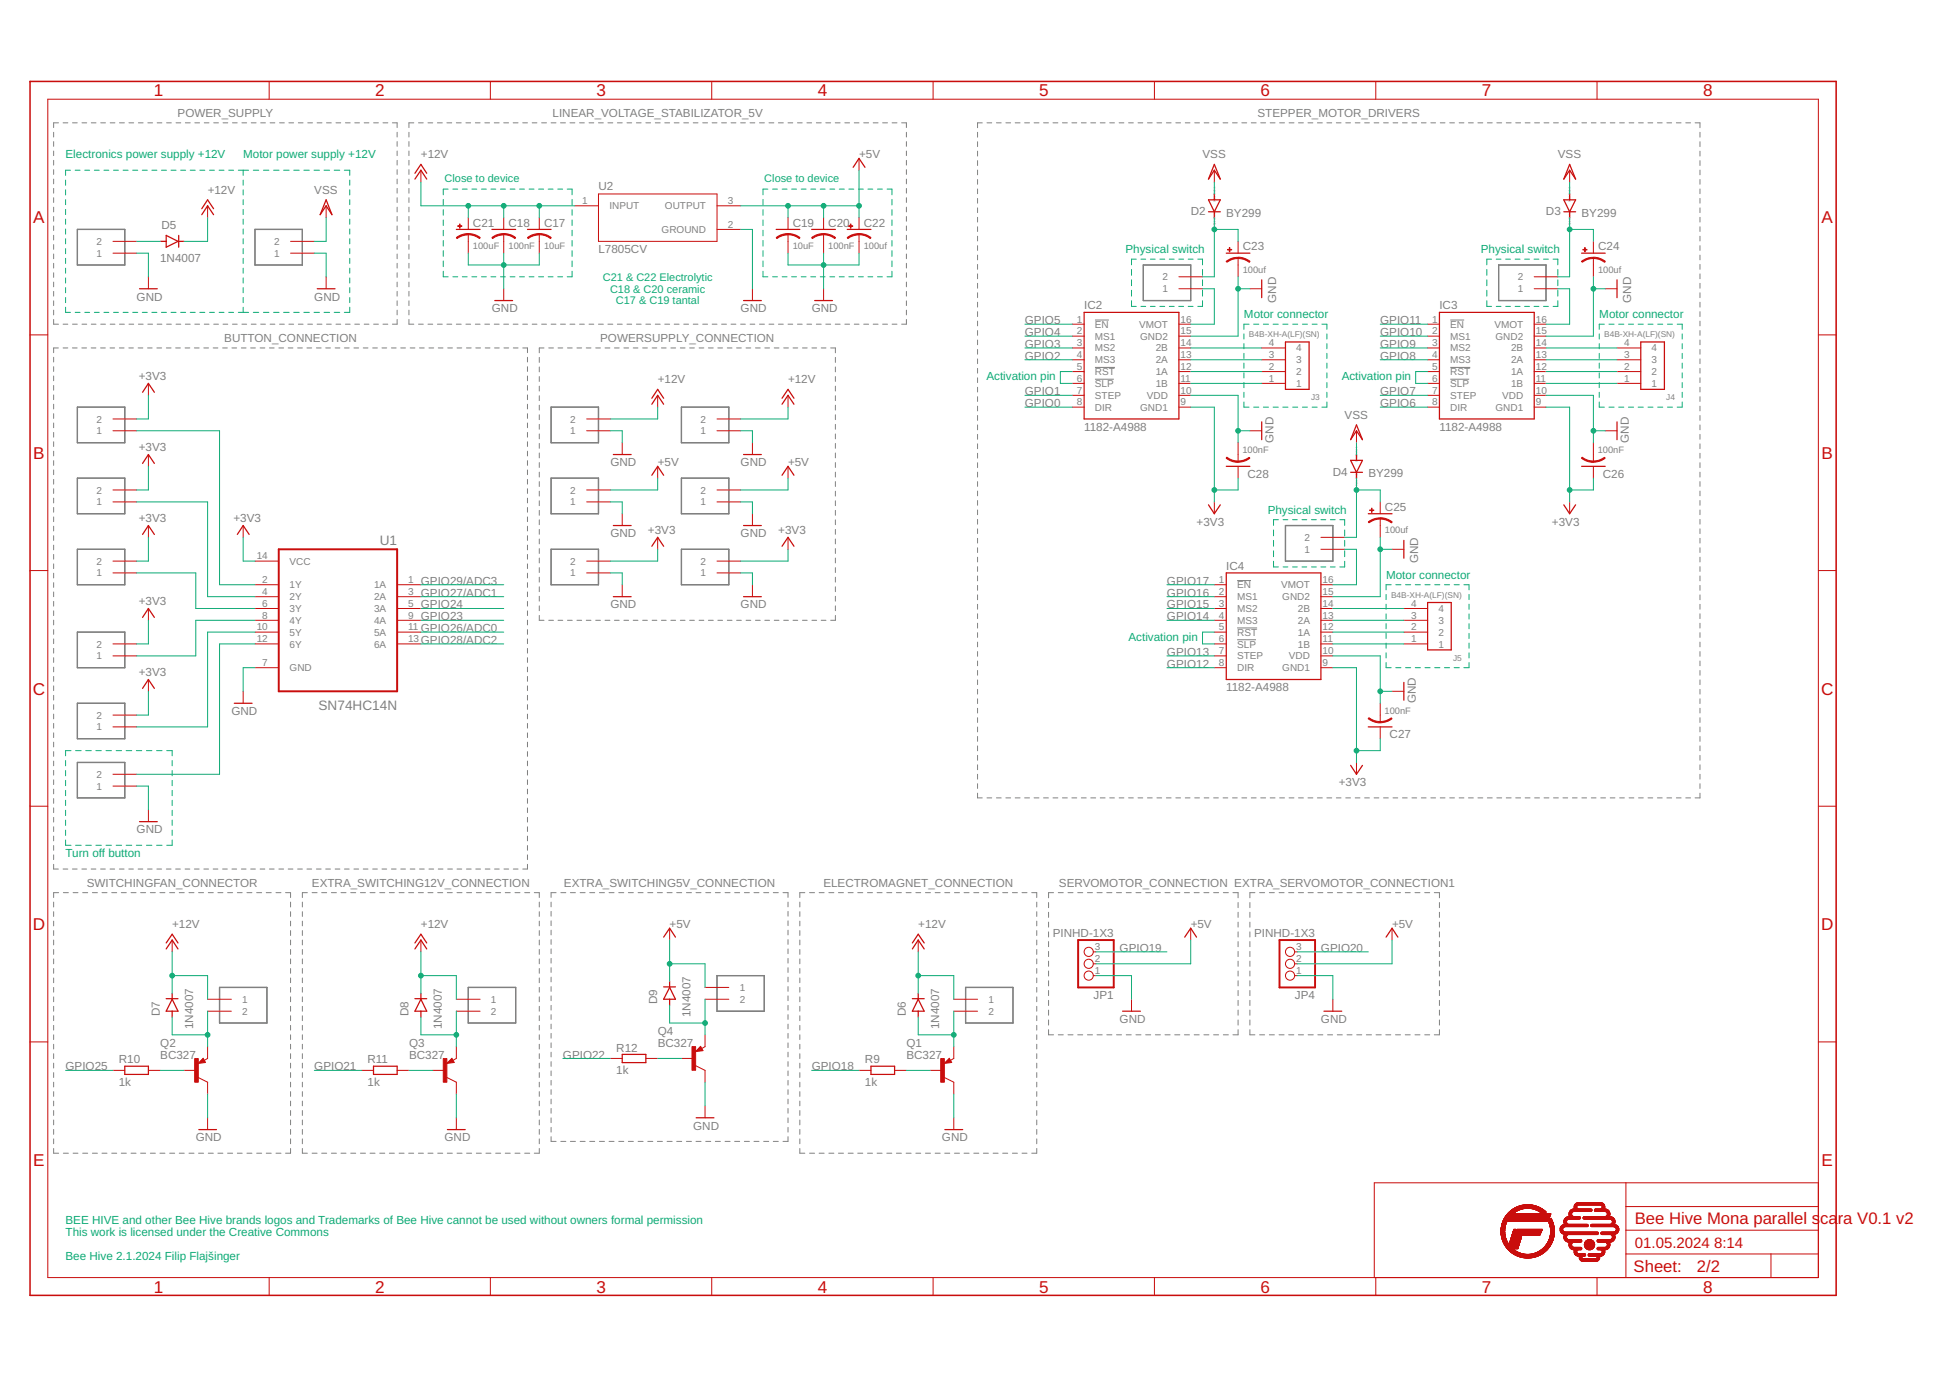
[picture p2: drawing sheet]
<svg xmlns="http://www.w3.org/2000/svg" width="297mm" height="210mm" viewBox="0 0 297 210" stroke-linecap="round" stroke-linejoin="round" font-family="sans-serif">
<defs><g id="words">
<g font-size="2.6" fill="#c90d0c">
<text x="23.4" y="14.7">1</text>
<text x="57.1" y="14.7">2</text>
<text x="90.8" y="14.7">3</text>
<text x="124.6" y="14.7">4</text>
<text x="158.3" y="14.7">5</text>
<text x="192" y="14.7">6</text>
<text x="225.7" y="14.7">7</text>
<text x="259.4" y="14.7">8</text>
<text x="5.1" y="34">A</text>
<text x="277.5" y="34">A</text>
<text x="5.1" y="69.9">B</text>
<text x="277.5" y="69.9">B</text>
<text x="5" y="105.8">C</text>
<text x="277.4" y="105.8">C</text>
<text x="5" y="141.7">D</text>
<text x="277.4" y="141.7">D</text>
<text x="5.1" y="177.6">E</text>
<text x="277.5" y="177.6">E</text>
<text x="23.4" y="196.9">1</text>
<text x="57.1" y="196.9">2</text>
<text x="90.8" y="196.9">3</text>
<text x="124.6" y="196.9">4</text>
<text x="158.3" y="196.9">5</text>
<text x="192" y="196.9">6</text>
<text x="225.7" y="196.9">7</text>
<text x="259.4" y="196.9">8</text>
</g>
<g font-size="2.5" fill="#c90d0c">
<text x="249" y="186.5">Bee Hive Mona parallel s</text>
<text x="277.3" y="186.5">ca</text>
<text x="279.9" y="186.5">ra V0.1 v2</text>
<text x="248.8" y="193.8">Sheet:</text>
<text x="258.5" y="193.7">2/2</text>
</g>
<g font-size="2.3" fill="#c90d0c">
<text x="249" y="190.1">01.05.2024</text>
<text x="261.1" y="190.1">8:14</text>
</g>
<g font-size="2.1" fill="#808080">
<text x="57.9" y="83">U1</text>
<text x="48.5" y="108.2">SN74HC14N</text>
</g>
<g font-size="1.8" fill="#808080">
<text x="27.1" y="17.8">POWER_SUPPLY</text>
<text x="84.2" y="17.8">LINEAR_VOLTAGE_STABILIZATOR_5V</text>
<text x="191.5" y="17.8">STEPPER_MOTOR_DRIVERS</text>
<text x="31.6" y="29.5">+12V</text>
<text x="47.9" y="29.5">VSS</text>
<text x="64.1" y="24.1">+12V</text>
<text x="91.2" y="29">U2</text>
<text x="130.9" y="24.1">+5V</text>
<text x="183.2" y="24.1">VSS</text>
<text x="237.3" y="24.1">VSS</text>
<text x="24.6" y="34.9">D5</text>
<text x="72" y="34.5">C21</text>
<text x="77.5" y="34.5">C18</text>
<text x="82.9" y="34.5">C17</text>
<text x="120.8" y="34.5">C19</text>
<text x="126.2" y="34.5">C20</text>
<text x="131.6" y="34.5">C22</text>
<text x="181.4" y="32.8">D2</text>
<text x="186.8" y="33">BY299</text>
<text x="235.5" y="32.8">D3</text>
<text x="240.9" y="33">BY299</text>
<text x="24.4" y="40">1N4007</text>
<text x="91.2" y="38.6">L7805CV</text>
<text x="189.3" y="38.1">C23</text>
<text x="243.4" y="38.1">C24</text>
<text x="20.8" y="45.8">GND</text>
<text x="47.9" y="45.8">GND</text>
<text x="74.9" y="47.6">GND</text>
<text x="112.8" y="47.6">GND</text>
<text x="123.6" y="47.6">GND</text>
<text x="165.1" y="47.1">IC2</text>
<text x="194.4" y="46.1" transform="rotate(-90 194.4 46.1)">GND</text>
<text x="219.3" y="47.1">IC3</text>
<text x="248.5" y="46.1" transform="rotate(-90 248.5 46.1)">GND</text>
<text x="34.2" y="52.1">BUTTON_CONNECTION</text>
<text x="91.4" y="52.1">POWERSUPPLY_CONNECTION</text>
<text x="156.1" y="53">GPIO3</text>
<text x="156.1" y="51.2">GPIO4</text>
<text x="156.1" y="49.4">GPIO5</text>
<text x="210.2" y="53">GPIO9</text>
<text x="210.2" y="51.2">GPIO10</text>
<text x="210.2" y="49.4">GPIO11</text>
<text x="21.1" y="57.9">+3V3</text>
<text x="100.2" y="58.4">+12V</text>
<text x="120" y="58.4">+12V</text>
<text x="156.1" y="54.8">GPIO2</text>
<text x="210.2" y="54.8">GPIO8</text>
<text x="156.1" y="62">GPIO0</text>
<text x="156.1" y="60.2">GPIO1</text>
<text x="165.1" y="65.6">1182-A4988</text>
<text x="204.8" y="63.8">VSS</text>
<text x="210.2" y="62">GPIO6</text>
<text x="210.2" y="60.2">GPIO7</text>
<text x="219.3" y="65.6">1182-A4988</text>
<text x="21.1" y="68.7">+3V3</text>
<text x="93" y="71">GND</text>
<text x="100.2" y="71">+5V</text>
<text x="112.8" y="71">GND</text>
<text x="120" y="71">+5V</text>
<text x="194" y="67.4" transform="rotate(-90 194 67.4)">GND</text>
<text x="248.1" y="67.4" transform="rotate(-90 248.1 67.4)">GND</text>
<text x="190" y="72.8">C28</text>
<text x="203" y="72.5">D4</text>
<text x="208.4" y="72.7">BY299</text>
<text x="211" y="77.8">C25</text>
<text x="244.1" y="72.8">C26</text>
<text x="21.1" y="79.5">+3V3</text>
<text x="35.6" y="79.5">+3V3</text>
<text x="93" y="81.9">GND</text>
<text x="98.7" y="81.3">+3V3</text>
<text x="112.8" y="81.9">GND</text>
<text x="118.5" y="81.3">+3V3</text>
<text x="182.3" y="80.1">+3V3</text>
<text x="236.4" y="80.1">+3V3</text>
<text x="64.1" y="89.1">GPIO29/ADC3</text>
<text x="177.8" y="89.1">GPIO17</text>
<text x="186.8" y="86.8">IC4</text>
<text x="216" y="85.8" transform="rotate(-90 216 85.8)">GND</text>
<text x="21.1" y="92.1">+3V3</text>
<text x="64.1" y="90.9">GPIO27/ADC1</text>
<text x="64.1" y="94.5">GPIO23</text>
<text x="64.1" y="92.7">GPIO24</text>
<text x="93" y="92.7">GND</text>
<text x="112.8" y="92.7">GND</text>
<text x="177.8" y="94.5">GPIO14</text>
<text x="177.8" y="92.7">GPIO15</text>
<text x="177.8" y="90.9">GPIO16</text>
<text x="64.1" y="96.3">GPIO26/ADC0</text>
<text x="64.1" y="98.1">GPIO28/ADC2</text>
<text x="177.8" y="101.7">GPIO12</text>
<text x="177.8" y="99.9">GPIO13</text>
<text x="21.1" y="103">+3V3</text>
<text x="186.8" y="105.3">1182-A4988</text>
<text x="215.7" y="107.1" transform="rotate(-90 215.7 107.1)">GND</text>
<text x="35.2" y="108.9">GND</text>
<text x="211.7" y="112.4">C27</text>
<text x="203.9" y="119.7">+3V3</text>
<text x="20.8" y="127">GND</text>
<text x="13.2" y="135.1">SWITCHINGFAN_CONNECTOR</text>
<text x="47.5" y="135.1">EXTRA_SWITCHING12V_CONNECTION</text>
<text x="85.9" y="135.1">EXTRA_SWITCHING5V_CONNECTION</text>
<text x="125.4" y="135.1">ELECTROMAGNET_CONNECTION</text>
<text x="161.3" y="135.1">SERVOMOTOR_CONNECTION EXTRA_SERVOMOTOR_CONNECTION1</text>
<text x="26.2" y="141.4">+12V</text>
<text x="64.1" y="141.4">+12V</text>
<text x="102" y="141.4">+5V</text>
<text x="139.9" y="141.4">+12V</text>
<text x="160.4" y="142.7">PINHD-1X3</text>
<text x="181.4" y="141.4">+5V</text>
<text x="191" y="142.7">PINHD-1X3</text>
<text x="212" y="141.4">+5V</text>
<text x="170.5" y="145">GPIO19</text>
<text x="201.2" y="145">GPIO20</text>
<text x="24.3" y="154.8" transform="rotate(-90 24.3 154.8)">D7</text>
<text x="62.2" y="154.8" transform="rotate(-90 62.2 154.8)">D8</text>
<text x="100.1" y="153" transform="rotate(-90 100.1 153)">D9</text>
<text x="105.2" y="154.9" transform="rotate(-90 105.2 154.9)">1N4007</text>
<text x="138" y="154.8" transform="rotate(-90 138 154.8)">D6</text>
<text x="166.6" y="152.1">JP1</text>
<text x="170.5" y="155.8">GND</text>
<text x="197.2" y="152.1">JP4</text>
<text x="201.2" y="155.8">GND</text>
<text x="18.1" y="162">R10</text>
<text x="24.4" y="161.2">BC327</text>
<text x="24.4" y="159.4">Q2</text>
<text x="29.4" y="156.7" transform="rotate(-90 29.4 156.7)">1N4007</text>
<text x="56" y="162">R11</text>
<text x="62.3" y="161.2">BC327</text>
<text x="62.3" y="159.4">Q3</text>
<text x="67.3" y="156.7" transform="rotate(-90 67.3 156.7)">1N4007</text>
<text x="85.8" y="161.2">GPIO22</text>
<text x="93.9" y="160.2">R12</text>
<text x="100.2" y="159.4">BC327</text>
<text x="100.2" y="157.6">Q4</text>
<text x="131.8" y="162">R9</text>
<text x="138.1" y="161.2">BC327</text>
<text x="138.1" y="159.4">Q1</text>
<text x="143.1" y="156.7" transform="rotate(-90 143.1 156.7)">1N4007</text>
<text x="10" y="163">GPIO25</text>
<text x="18.1" y="165.4">1k</text>
<text x="47.9" y="163">GPIO21</text>
<text x="56" y="165.4">1k</text>
<text x="93.9" y="163.6">1k</text>
<text x="123.6" y="163">GPIO18</text>
<text x="131.8" y="165.4">1k</text>
<text x="29.8" y="173.9">GND</text>
<text x="67.7" y="173.9">GND</text>
<text x="105.6" y="172.1">GND</text>
<text x="143.5" y="173.9">GND</text>
</g>
<g font-size="1.8" fill="#0dab76">
<text x="10" y="24.1">Electronics power supply +12V</text>
<text x="37" y="24.1">Motor power supply +12V</text>
<text x="171.5" y="38.6">Physical switch</text>
<text x="225.6" y="38.6">Physical switch</text>
<text x="189.5" y="48.5">Motor connector</text>
<text x="243.6" y="48.5">Motor connector</text>
<text x="150.3" y="58">Activation pin</text>
<text x="204.4" y="58">Activation pin</text>
<text x="193.1" y="78.3">Physical switch</text>
<text x="211.1" y="88.2">Motor connector</text>
<text x="171.9" y="97.6">Activation pin</text>
<text x="10" y="130.6">Turn off button</text>
<text x="10" y="188.3">This work is licensed under the Creative Commons</text>
<text x="10" y="186.5">BEE HIVE and other Bee Hive brands logos and Trademarks of Bee Hive cannot be used without owners formal permission</text>
<text x="10" y="191.9">Bee Hive 2.1.2024 Filip Flajšinger</text>
</g>
<g font-size="1.7" fill="#0dab76">
<text x="67.7" y="27.7">Close to device</text>
<text x="116.4" y="27.7">Close to device</text>
<text x="91.8" y="42.8">C21 &amp; C22 Electrolytic</text>
<text x="92.9" y="44.6">C18 &amp; C20 ceramic</text>
<text x="93.8" y="46.3">C17 &amp; C19 tantal</text>
</g>
<g font-size="1.5" fill="#808080">
<text x="88.7" y="31.1">1</text>
<text x="92.8" y="31.9">INPUT</text>
<text x="100.8" y="35.5">GROUND</text>
<text x="101.3" y="31.9">OUTPUT</text>
<text x="110.9" y="31.1">3</text>
<text x="110.9" y="34.7">2</text>
<text x="14.7" y="39.1">1</text>
<text x="14.7" y="37.3">2</text>
<text x="41.8" y="39.1">1</text>
<text x="41.8" y="37.3">2</text>
<text x="177.1" y="44.5">1</text>
<text x="177.1" y="42.7">2</text>
<text x="231.2" y="44.5">1</text>
<text x="231.2" y="42.7">2</text>
<text x="164" y="49.1">1</text>
<text x="164" y="50.9">2</text>
<text x="164" y="52.7">3</text>
<text x="166.8" y="49.9">EN</text>
<text x="166.8" y="51.7">MS1</text>
<text x="166.8" y="53.5">MS2</text>
<text x="173.5" y="49.9">VMOT</text>
<text x="173.7" y="51.7">GND2</text>
<text x="176" y="53.5">2B</text>
<text x="179.8" y="52.7">14</text>
<text x="179.8" y="50.9">15</text>
<text x="179.8" y="49.1">16</text>
<text x="193.3" y="52.7">4</text>
<text x="197.5" y="53.5">4</text>
<text x="218.2" y="49.1">1</text>
<text x="218.2" y="50.9">2</text>
<text x="218.2" y="52.7">3</text>
<text x="220.9" y="49.9">EN</text>
<text x="220.9" y="51.7">MS1</text>
<text x="220.9" y="53.5">MS2</text>
<text x="227.6" y="49.9">VMOT</text>
<text x="227.8" y="51.7">GND2</text>
<text x="230.2" y="53.5">2B</text>
<text x="233.9" y="52.7">14</text>
<text x="233.9" y="50.9">15</text>
<text x="233.9" y="49.1">16</text>
<text x="247.4" y="52.7">4</text>
<text x="251.6" y="53.5">4</text>
<text x="164" y="54.5">4</text>
<text x="164" y="56.4">5</text>
<text x="164" y="58.2">6</text>
<text x="164" y="60">7</text>
<text x="166.8" y="55.3">MS3</text>
<text x="166.8" y="57.1">RST</text>
<text x="166.8" y="58.9">SLP</text>
<text x="176" y="58.9">1B</text>
<text x="176" y="57.1">1A</text>
<text x="176" y="55.3">2A</text>
<text x="179.8" y="60">10</text>
<text x="179.8" y="58.2">11</text>
<text x="179.8" y="56.4">12</text>
<text x="179.8" y="54.5">13</text>
<text x="193.3" y="58.2">1</text>
<text x="193.3" y="56.4">2</text>
<text x="193.3" y="54.5">3</text>
<text x="197.5" y="58.9">1</text>
<text x="197.5" y="57.1">2</text>
<text x="197.5" y="55.3">3</text>
<text x="218.2" y="54.5">4</text>
<text x="218.2" y="56.4">5</text>
<text x="218.2" y="58.2">6</text>
<text x="218.2" y="60">7</text>
<text x="220.9" y="55.3">MS3</text>
<text x="220.9" y="57.1">RST</text>
<text x="220.9" y="58.9">SLP</text>
<text x="230.2" y="58.9">1B</text>
<text x="230.2" y="57.1">1A</text>
<text x="230.2" y="55.3">2A</text>
<text x="233.9" y="60">10</text>
<text x="233.9" y="58.2">11</text>
<text x="233.9" y="56.4">12</text>
<text x="233.9" y="54.5">13</text>
<text x="247.4" y="58.2">1</text>
<text x="247.4" y="56.4">2</text>
<text x="247.4" y="54.5">3</text>
<text x="251.6" y="58.9">1</text>
<text x="251.6" y="57.1">2</text>
<text x="251.6" y="55.3">3</text>
<text x="14.7" y="64.4">2</text>
<text x="86.9" y="64.4">2</text>
<text x="106.7" y="64.4">2</text>
<text x="164" y="61.8">8</text>
<text x="166.8" y="60.8">STEP</text>
<text x="166.8" y="62.6">DIR</text>
<text x="173.7" y="62.6">GND1</text>
<text x="174.7" y="60.8">VDD</text>
<text x="179.8" y="61.8">9</text>
<text x="218.2" y="61.8">8</text>
<text x="220.9" y="60.8">STEP</text>
<text x="220.9" y="62.6">DIR</text>
<text x="227.8" y="62.6">GND1</text>
<text x="228.8" y="60.8">VDD</text>
<text x="233.9" y="61.8">9</text>
<text x="14.7" y="66.2">1</text>
<text x="86.9" y="66.2">1</text>
<text x="106.7" y="66.2">1</text>
<text x="14.7" y="77">1</text>
<text x="14.7" y="75.2">2</text>
<text x="86.9" y="77">1</text>
<text x="86.9" y="75.2">2</text>
<text x="106.7" y="77">1</text>
<text x="106.7" y="75.2">2</text>
<text x="198.7" y="82.4">2</text>
<text x="14.7" y="87.8">1</text>
<text x="14.7" y="86">2</text>
<text x="39.1" y="85.2">14</text>
<text x="40" y="88.8">2</text>
<text x="44.1" y="86">VCC</text>
<text x="44.1" y="89.6">1Y</text>
<text x="57" y="89.6">1A</text>
<text x="62.2" y="88.8">1</text>
<text x="86.9" y="87.8">1</text>
<text x="86.9" y="86">2</text>
<text x="106.7" y="87.8">1</text>
<text x="106.7" y="86">2</text>
<text x="185.7" y="88.8">1</text>
<text x="188.4" y="89.6">EN</text>
<text x="195.2" y="89.6">VMOT</text>
<text x="198.7" y="84.2">1</text>
<text x="201.5" y="88.8">16</text>
<text x="40" y="90.6">4</text>
<text x="40" y="92.4">6</text>
<text x="40" y="94.2">8</text>
<text x="44.1" y="91.4">2Y</text>
<text x="44.1" y="93.2">3Y</text>
<text x="44.1" y="95">4Y</text>
<text x="57" y="91.4">2A</text>
<text x="57" y="93.2">3A</text>
<text x="57" y="95">4A</text>
<text x="62.2" y="90.6">3</text>
<text x="62.2" y="92.4">5</text>
<text x="62.2" y="94.2">9</text>
<text x="185.7" y="90.6">2</text>
<text x="185.7" y="92.4">3</text>
<text x="185.7" y="94.2">4</text>
<text x="188.4" y="91.4">MS1</text>
<text x="188.4" y="93.2">MS2</text>
<text x="188.4" y="95">MS3</text>
<text x="195.3" y="91.4">GND2</text>
<text x="197.7" y="95">2A</text>
<text x="197.7" y="93.2">2B</text>
<text x="201.5" y="94.2">13</text>
<text x="201.5" y="92.4">14</text>
<text x="201.5" y="90.6">15</text>
<text x="214.9" y="94.2">3</text>
<text x="214.9" y="92.4">4</text>
<text x="219.1" y="95">3</text>
<text x="219.1" y="93.2">4</text>
<text x="14.7" y="100.4">1</text>
<text x="14.7" y="98.6">2</text>
<text x="39.1" y="96">10</text>
<text x="39.1" y="97.8">12</text>
<text x="40" y="101.5">7</text>
<text x="44.1" y="96.8">5Y</text>
<text x="44.1" y="98.6">6Y</text>
<text x="57" y="96.8">5A</text>
<text x="57" y="98.6">6A</text>
<text x="62.2" y="96">11</text>
<text x="62.2" y="97.8">13</text>
<text x="185.7" y="96">5</text>
<text x="185.7" y="97.8">6</text>
<text x="185.7" y="99.6">7</text>
<text x="185.7" y="101.5">8</text>
<text x="188.4" y="96.8">RST</text>
<text x="188.4" y="98.6">SLP</text>
<text x="188.4" y="100.4">STEP</text>
<text x="196.3" y="100.4">VDD</text>
<text x="197.7" y="98.6">1B</text>
<text x="197.7" y="96.8">1A</text>
<text x="201.5" y="101.5">9</text>
<text x="201.5" y="99.6">10</text>
<text x="201.5" y="97.8">11</text>
<text x="201.5" y="96">12</text>
<text x="214.9" y="97.8">1</text>
<text x="214.9" y="96">2</text>
<text x="219.1" y="98.6">1</text>
<text x="219.1" y="96.8">2</text>
<text x="44.1" y="102.2">GND</text>
<text x="188.4" y="102.2">DIR</text>
<text x="195.3" y="102.2">GND1</text>
<text x="14.7" y="111.3">1</text>
<text x="14.7" y="109.5">2</text>
<text x="14.7" y="118.5">2</text>
<text x="14.7" y="120.3">1</text>
<text x="166.8" y="148.4">1</text>
<text x="166.8" y="146.6">2</text>
<text x="166.8" y="144.7">3</text>
<text x="197.5" y="148.4">1</text>
<text x="197.5" y="146.6">2</text>
<text x="197.5" y="144.7">3</text>
<text x="36.9" y="152.8">1</text>
<text x="36.9" y="154.6">2</text>
<text x="74.8" y="152.8">1</text>
<text x="74.8" y="154.6">2</text>
<text x="112.7" y="151">1</text>
<text x="112.7" y="152.8">2</text>
<text x="150.6" y="152.8">1</text>
<text x="150.6" y="154.6">2</text>
</g>
<g font-size="1.4" fill="#808080">
<text x="72" y="37.9">100uF</text>
<text x="77.5" y="37.9">100nF</text>
<text x="82.9" y="37.9">10uF</text>
<text x="120.8" y="37.9">10uF</text>
<text x="126.2" y="37.9">100nF</text>
<text x="131.6" y="37.9">100uf</text>
<text x="189.3" y="41.5">100uf</text>
<text x="243.4" y="41.5">100uf</text>
<text x="189.3" y="69.1">100nF</text>
<text x="243.4" y="69.1">100nF</text>
<text x="211" y="81.2">100uf</text>
<text x="210.9" y="108.8">100nF</text>
</g>
<g font-size="1.3" fill="#808080">
<text x="190.2" y="51.4">B4B-XH-A(LF)(SN)</text>
<text x="244.4" y="51.4">B4B-XH-A(LF)(SN)</text>
<text x="199.7" y="60.9">J3</text>
<text x="253.8" y="60.9">J4</text>
<text x="211.9" y="91.1">B4B-XH-A(LF)(SN)</text>
<text x="221.4" y="100.6">J5</text>
</g>
<g font-size=".4" fill="#808080">
<text x="185.1" y="34.3" transform="rotate(-90 185.1 34.3)">SpiceOrder 2</text>
<text x="185.1" y="30.7" transform="rotate(-90 185.1 30.7)">SpiceOrder 1</text>
<text x="239.3" y="34.3" transform="rotate(-90 239.3 34.3)">SpiceOrder 2</text>
<text x="239.3" y="30.7" transform="rotate(-90 239.3 30.7)">SpiceOrder 1</text>
<text x="206.8" y="70.4" transform="rotate(-90 206.8 70.4)">SpiceOrder 1</text>
<text x="206.8" y="74" transform="rotate(-90 206.8 74)">SpiceOrder 2</text>
</g>
</g></defs>
<g fill="none" stroke="#808080" stroke-width=".15">
<path d="M8.9 18.7h-.7v.7M9.6 18.7h.7M11 18.7h.8M12.5 18.7h.7M13.9 18.7h.7M15.3 18.7h.8M16.8 18.7h.7M18.2 18.7h.7M19.6 18.7h.8M21.1 18.7h.7M22.5 18.7h.7M23.9 18.7h.8"/>
<path d="M25.4 18.7h.7M26.8 18.7h.7M28.2 18.7h.8M29.7 18.7h.7M31.1 18.7h.7M32.6 18.7h.7M34 18.7h.7M35.4 18.7h.7M36.9 18.7h.7M38.3 18.7h.7M39.7 18.7h.7M41.1 18.7h.8"/>
<path d="M42.6 18.7h.7M44 18.7h.7M45.4 18.7h.8M46.9 18.7h.7M48.3 18.7h.7M49.7 18.7h.8M51.2 18.7h.7M52.6 18.7h.7M54 18.7h.8M55.5 18.7h.7M56.9 18.7h.7M58.3 18.7h.8"/>
<path d="M59.8 18.7h.7v.7M63 18.7h-.7v.7M63.8 18.7h.7M65.2 18.7h.7M66.6 18.7h.8M68.1 18.7h.7M69.5 18.7h.8M71 18.7h.7M72.4 18.7h.7M73.9 18.7h.7M75.3 18.7h.7M76.7 18.7h.8"/>
<path d="M78.2 18.7h.7M79.6 18.7h.7M81.1 18.7h.7M82.5 18.7h.7M83.9 18.7h.8M85.4 18.7h.7M86.8 18.7h.8M88.3 18.7h.7M89.7 18.7h.7M91.2 18.7h.7M92.6 18.7h.7M94 18.7h.8"/>
<path d="M95.5 18.7h.7M96.9 18.7h.8M98.4 18.7h.7M99.8 18.7h.8M101.3 18.7h.7M102.7 18.7h.7M104.2 18.7h.7M105.6 18.7h.7M107 18.7h.8M108.5 18.7h.7M109.9 18.7h.8M111.4 18.7h.7"/>
<path d="M112.8 18.7h.7M114.3 18.7h.7M115.7 18.7h.7M117.1 18.7h.8M118.6 18.7h.7M120 18.7h.8M121.5 18.7h.7M122.9 18.7h.7M124.4 18.7h.7M125.8 18.7h.7M127.2 18.7h.8M128.7 18.7h.7"/>
<path d="M130.1 18.7h.8M131.6 18.7h.7M133 18.7h.8M134.5 18.7h.7M135.9 18.7h.7M137.4 18.7h.7v.7M149.6 18.7h-.7v.8M150.3 18.7h.8M151.8 18.7h.7M153.2 18.7h.7M154.6 18.7h.8M156.1 18.7h.7"/>
<path d="M157.5 18.7h.8M159 18.7h.7M160.4 18.7h.7M161.8 18.7h.8M163.3 18.7h.7M164.7 18.7h.8M166.2 18.7h.7M167.6 18.7h.7M169 18.7h.8M170.5 18.7h.7M171.9 18.7h.7M173.4 18.7h.7"/>
<path d="M174.8 18.7h.7M176.2 18.7h.8M177.7 18.7h.7M179.1 18.7h.7M180.6 18.7h.7M182 18.7h.7M183.4 18.7h.7M184.9 18.7h.7M186.3 18.7h.7M187.7 18.7h.8M189.2 18.7h.7M190.6 18.7h.7"/>
<path d="M192 18.7h.8M193.5 18.7h.7M194.9 18.7h.8M196.4 18.7h.7M197.8 18.7h.7M199.2 18.7h.8M200.7 18.7h.7M202.1 18.7h.8M203.6 18.7h.7M205 18.7h.7M206.4 18.7h.8M207.9 18.7h.7"/>
<path d="M209.3 18.7h.7M210.8 18.7h.7M212.2 18.7h.7M213.6 18.7h.8M215.1 18.7h.7M216.5 18.7h.7M218 18.7h.7M219.4 18.7h.7M220.8 18.7h.8M222.3 18.7h.7M223.7 18.7h.7M225.1 18.7h.8"/>
<path d="M226.6 18.7h.7M228 18.7h.7M229.4 18.7h.8M230.9 18.7h.7M232.3 18.7h.8M233.8 18.7h.7M235.2 18.7h.7M236.6 18.7h.8M238.1 18.7h.7M239.5 18.7h.7M241 18.7h.7M242.4 18.7h.7"/>
<path d="M243.8 18.7h.8M245.3 18.7h.7M246.7 18.7h.7M248.2 18.7h.7M249.6 18.7h.7M251 18.7h.8M252.5 18.7h.7M253.9 18.7h.7M255.4 18.7h.7M256.8 18.7h.7M258.2 18.7h.8v.8M8.2 20.2v.7"/>
<path d="M8.2 21.6v.7M8.2 23v.7M8.2 24.4v.7M8.2 25.8v.8M8.2 27.3v.7M8.2 28.7v.7M8.2 30.1v.7M8.2 31.6v.7M8.2 33v.7M8.2 34.4v.7M8.2 35.8v.8M8.2 37.3v.7"/>
<path d="M8.2 38.7v.7M60.5 20.2v.7M60.5 21.6v.7M60.5 23v.7M60.5 24.4v.7M60.5 25.8v.8M60.5 27.3v.7M60.5 28.7v.7M60.5 30.1v.7M60.5 31.6v.7M60.5 33v.7M60.5 34.4v.7"/>
<path d="M60.5 35.8v.8M60.5 37.3v.7M60.5 38.7v.7M62.3 20.2v.7M62.3 21.6v.7M62.3 23v.7M62.3 24.4v.7M62.3 25.8v.8M62.3 27.3v.7M62.3 28.7v.7M62.3 30.1v.7M62.3 31.6v.7"/>
<path d="M62.3 33v.7M62.3 34.4v.7M62.3 35.8v.8M62.3 37.3v.7M62.3 38.7v.7M138.1 20.2v.7M138.1 21.6v.7M138.1 23v.7M138.1 24.4v.7M138.1 25.8v.8M138.1 27.3v.7M138.1 28.7v.7"/>
<path d="M138.1 30.1v.7M138.1 31.6v.7M138.1 33v.7M138.1 34.4v.7M138.1 35.8v.8M138.1 37.3v.7M138.1 38.7v.7M148.9 20.2v.7M148.9 21.6v.7M148.9 23v.8M148.9 24.5v.7M148.9 25.9v.7"/>
<path d="M148.9 27.3v.8M148.9 28.8v.7M148.9 30.2v.7M148.9 31.7v.7M148.9 33.1v.7M148.9 34.5v.8M148.9 36v.7M148.9 37.4v.7M148.9 38.9v.7M259 20.2v.7M259 21.6v.7M259 23v.8"/>
<path d="M259 24.5v.7M259 25.9v.7M259 27.3v.8M259 28.8v.7M259 30.2v.7M259 31.7v.7M259 33.1v.7M259 34.5v.8M259 36v.7M259 37.4v.7M259 38.9v.7M8.2 48.7v.7h.7"/>
<path d="M8.2 40.1v.7M8.2 41.6v.6M8.2 43v.7M8.2 44.4v.7M8.2 45.8v.7M8.2 47.2v.8M8.2 54.4v.7M8.2 55.9v.7M8.2 57.3v.7M8.2 58.7v.7M8.9 53h-.7v.7M9.6 49.4h.7"/>
<path d="M9.6 53h.7M11 53h.7M11 49.4h.8M12.5 53h.7M12.5 49.4h.7M13.9 53h.7M13.9 49.4h.7M15.3 53h.7M15.3 49.4h.8M16.8 53h.7M16.8 49.4h.7M18.2 53h.7"/>
<path d="M18.2 49.4h.7M19.6 53h.7M19.6 49.4h.8M21 53h.8M21.1 49.4h.7M22.5 53h.7M22.5 49.4h.7M23.9 53h.7M23.9 49.4h.8M25.3 53h.8M25.4 49.4h.7M26.8 53h.7"/>
<path d="M26.8 49.4h.7M28.2 53h.7M28.2 49.4h.8M29.6 53h.7M29.7 49.4h.7M31.1 53h.7M31.1 49.4h.7M32.5 53h.7M32.6 49.4h.7M33.9 53h.7M34 49.4h.7M35.3 53h.7"/>
<path d="M35.4 49.4h.7M36.8 53h.7M36.9 49.4h.7M38.2 53h.7M38.3 49.4h.7M39.6 53h.7M39.7 49.4h.7M41 53h.8M41.1 49.4h.8M42.5 53h.7M42.6 49.4h.7M43.9 53h.7"/>
<path d="M44 49.4h.7M45.3 53h.8M45.4 49.4h.8M46.8 53h.7M46.9 49.4h.7M48.2 53h.7M48.3 49.4h.7M49.6 53h.7M49.7 49.4h.8M51.1 53h.7M51.2 49.4h.7M52.5 53h.7"/>
<path d="M52.6 49.4h.7M53.9 53h.7M54 49.4h.8M55.3 53h.7M55.5 49.4h.7M56.8 53h.7M56.9 49.4h.7M58.2 53h.7M58.3 49.4h.8M59.6 53h.7M60.5 48.7v.7h-.7M60.5 40.1v.7"/>
<path d="M60.5 41.6v.6M60.5 43v.7M60.5 44.4v.7M60.5 45.8v.7M60.5 47.2v.8M61 53h.8M62.3 40.1v.7M62.3 41.6v.6M62.3 43v.7M62.3 44.4v.7M62.3 45.8v.7M62.3 47.2v.8"/>
<path d="M62.3 48.7v.7h.7M62.5 53h.7M63.8 49.4h.7M63.9 53h.7M65.2 49.4h.7M65.3 53h.8M66.6 49.4h.8M66.8 53h.7M68.1 49.4h.7M68.2 53h.7M69.5 49.4h.8M69.6 53h.7"/>
<path d="M71 49.4h.7M71.1 53h.7M72.4 49.4h.7M72.5 53h.7M73.9 49.4h.7M73.9 53h.7M75.3 49.4h.7M75.3 53h.8M76.7 49.4h.8M76.8 53h.7M78.2 49.4h.7M78.2 53h.7"/>
<path d="M79.6 49.4h.7M79.6 53h.7v.7M80.3 54.4v.7M80.3 55.9v.7M80.3 57.3v.7M80.3 58.7v.7M81.1 49.4h.7M82.1 54.4v.8M82.1 55.9v.7M82.1 57.4v.7M82.1 58.8v.8M82.5 49.4h.7"/>
<path d="M82.9 53h-.8v.7M83.6 53h.7M83.9 49.4h.8M85 53h.7M85.4 49.4h.7M86.4 53h.8M86.8 49.4h.8M87.9 53h.7M88.3 49.4h.7M89.3 53h.7M89.7 49.4h.7M90.7 53h.8"/>
<path d="M91.2 49.4h.7M92.2 53h.7M92.6 49.4h.7M93.6 53h.7M94 49.4h.8M95 53h.8M95.5 49.4h.7M96.5 53h.7M96.9 49.4h.8M97.9 53h.7M98.4 49.4h.7M99.3 53h.8"/>
<path d="M99.8 49.4h.8M100.8 53h.7M101.3 49.4h.7M102.2 53h.7M102.7 49.4h.7M103.6 53h.8M104.2 49.4h.7M105.1 53h.7M105.6 49.4h.7M106.5 53h.7M107 49.4h.8M107.9 53h.7"/>
<path d="M108.5 49.4h.7M109.3 53h.8M109.9 49.4h.8M110.8 53h.7M111.4 49.4h.7M112.2 53h.7M112.8 49.4h.7M113.6 53h.8M114.3 49.4h.7M115.1 53h.7M115.7 49.4h.7M116.5 53h.7"/>
<path d="M117.1 49.4h.8M117.9 53h.8M118.6 49.4h.7M119.4 53h.7M120 49.4h.8M120.8 53h.7M121.5 49.4h.7M122.2 53h.8M122.9 49.4h.7M123.7 53h.7M124.4 49.4h.7M125.1 53h.7"/>
<path d="M125.8 49.4h.7M126.5 53h.8v.7M127.2 49.4h.8M127.3 54.4v.8M127.3 55.9v.7M127.3 57.4v.7M127.3 58.8v.8M128.7 49.4h.7M130.1 49.4h.8M131.6 49.4h.7M133 49.4h.8M134.5 49.4h.7"/>
<path d="M135.9 49.4h.7M138.1 40.1v.7M138.1 41.6v.6M138.1 43v.7M138.1 44.4v.7M138.1 45.8v.7M138.1 47.2v.8M138.1 48.7v.7h-.7M148.9 40.3v.7M148.9 41.7v.8M148.9 43.2v.7M148.9 44.6v.7"/>
<path d="M148.9 46v.8M148.9 47.5v.7M148.9 48.9v.7M148.9 50.4v.7M148.9 51.8v.7M148.9 53.2v.8M148.9 54.7v.7M148.9 56.1v.7M148.9 57.6v.7M148.9 59v.7M166.8 48.7h2.1M166.8 56h3"/>
<path d="M166.8 57.8h2.9M220.9 48.7h2.1M220.9 56h3.1M220.9 57.8h2.9M259 40.3v.7M259 41.7v.8M259 43.2v.7M259 44.6v.7M259 46v.8M259 47.5v.7M259 48.9v.7M259 50.4v.7"/>
<path d="M259 51.8v.7M259 53.2v.8M259 54.7v.7M259 56.1v.7M259 57.6v.7M259 59v.7M8.2 60.2v.7M8.2 61.6v.7M8.2 63v.7M8.2 64.4v.8M8.2 65.9v.7M8.2 67.3v.7"/>
<path d="M8.2 68.7v.7M8.2 70.2v.7M8.2 71.6v.7M8.2 73v.7M8.2 74.4v.8M8.2 75.9v.7M8.2 77.3v.7M8.2 78.7v.8M80.3 60.2v.7M80.3 61.6v.7M80.3 63v.7M80.3 64.4v.8"/>
<path d="M80.3 65.9v.7M80.3 67.3v.7M80.3 68.7v.7M80.3 70.2v.7M80.3 71.6v.7M80.3 73v.7M80.3 74.4v.8M80.3 75.9v.7M80.3 77.3v.7M80.3 78.7v.8M82.1 60.3v.7M82.1 61.7v.8"/>
<path d="M82.1 63.2v.7M82.1 64.6v.8M82.1 66.1v.7M82.1 67.5v.8M82.1 69v.7M82.1 70.5v.7M82.1 71.9v.8M82.1 73.4v.7M82.1 74.8v.8M82.1 76.3v.7M82.1 77.7v.8M82.1 79.2v.7"/>
<path d="M127.3 60.3v.7M127.3 61.7v.8M127.3 63.2v.7M127.3 64.6v.8M127.3 66.1v.7M127.3 67.5v.8M127.3 69v.7M127.3 70.5v.7M127.3 71.9v.8M127.3 73.4v.7M127.3 74.8v.8M127.3 76.3v.7"/>
<path d="M127.3 77.7v.8M127.3 79.2v.7M148.9 60.4v.8M148.9 61.9v.7M148.9 63.3v.7M148.9 64.7v.8M148.9 66.2v.7M148.9 67.6v.7M148.9 69v.8M148.9 70.5v.7M148.9 71.9v.8M148.9 73.4v.7"/>
<path d="M148.9 74.8v.7M148.9 76.2v.8M148.9 77.7v.7M148.9 79.1v.7M259 60.4v.8M259 61.9v.7M259 63.3v.7M259 64.7v.8M259 66.2v.7M259 67.6v.7M259 69v.8M259 70.5v.7"/>
<path d="M259 71.9v.8M259 73.4v.7M259 74.8v.7M259 76.2v.8M259 77.7v.7M259 79.1v.7M8.2 80.2v.7M8.2 81.6v.7M8.2 83v.8M8.2 84.5v.7M8.2 85.9v.7M8.2 87.3v.7"/>
<path d="M8.2 88.8v.7M8.2 90.2v.7M8.2 91.6v.7M8.2 93v.8M8.2 94.5v.7M8.2 95.9v.7M8.2 97.3v.7M8.2 98.8v.7M80.3 80.2v.7M80.3 81.6v.7M80.3 83v.8M80.3 84.5v.7"/>
<path d="M80.3 85.9v.7M80.3 87.3v.7M80.3 88.8v.7M80.3 90.2v.7M80.3 91.6v.7M80.3 93v.8M80.3 94.5v.7M80.3 95.9v.7M80.3 97.3v.7M80.3 98.8v.7M82.1 80.6v.8M82.1 82.1v.7"/>
<path d="M82.1 83.6v.7M82.1 85v.7M82.1 86.5v.7M82.1 87.9v.8M82.1 89.4v.7M82.1 90.8v.8M82.1 92.3v.7M82.1 93.7v.8h.8M83.6 94.5h.7M85 94.5h.7M86.4 94.5h.8M87.9 94.5h.7"/>
<path d="M89.3 94.5h.7M90.7 94.5h.8M92.2 94.5h.7M93.6 94.5h.7M95 94.5h.8M96.5 94.5h.7M97.9 94.5h.7M99.3 94.5h.8M100.8 94.5h.7M102.2 94.5h.7M103.6 94.5h.8M105.1 94.5h.7"/>
<path d="M106.5 94.5h.7M107.9 94.5h.7M109.3 94.5h.8M110.8 94.5h.7M112.2 94.5h.7M113.6 94.5h.8M115.1 94.5h.7M116.5 94.5h.7M117.9 94.5h.8M119.4 94.5h.7M120.8 94.5h.7M122.2 94.5h.8"/>
<path d="M123.7 94.5h.7M125.1 94.5h.7M127.3 80.6v.8M127.3 82.1v.7M127.3 83.6v.7M127.3 85v.7M127.3 86.5v.7M127.3 87.9v.8M127.3 89.4v.7M127.3 90.8v.8M127.3 92.3v.7M127.3 93.7v.8h-.8"/>
<path d="M148.9 80.6v.7M148.9 82v.7M148.9 83.4v.8M148.9 84.9v.7M148.9 86.3v.7M148.9 87.7v.8M148.9 89.2v.7M148.9 90.6v.8M148.9 92.1v.7M148.9 93.5v.7M148.9 94.9v.8M148.9 96.4v.7"/>
<path d="M148.9 97.8v.7M148.9 99.3v.7M188.4 88.4h2.2M188.4 95.7h3.1M188.4 97.5h2.9M259 80.6v.7M259 82v.7M259 83.4v.8M259 84.9v.7M259 86.3v.7M259 87.7v.8M259 89.2v.7"/>
<path d="M259 90.6v.8M259 92.1v.7M259 93.5v.7M259 94.9v.8M259 96.4v.7M259 97.8v.7M259 99.3v.7M8.2 100.2v.7M8.2 101.6v.7M8.2 103v.8M8.2 104.5v.7M8.2 105.9v.7"/>
<path d="M8.2 107.3v.8M8.2 108.8v.7M8.2 110.2v.7M8.2 111.6v.8M8.2 113.1v.7M8.2 114.5v.7M8.2 115.9v.7M8.2 117.3v.8M8.2 118.8v.7M80.3 100.2v.7M80.3 101.6v.7M80.3 103v.8"/>
<path d="M80.3 104.5v.7M80.3 105.9v.7M80.3 107.3v.8M80.3 108.8v.7M80.3 110.2v.7M80.3 111.6v.8M80.3 113.1v.7M80.3 114.5v.7M80.3 115.9v.7M80.3 117.3v.8M80.3 118.8v.7M148.9 100.7v.7"/>
<path d="M148.9 102.1v.7M148.9 103.6v.7M148.9 105v.7M148.9 106.4v.8M148.9 107.9v.7M148.9 109.3v.7M148.9 110.7v.8M148.9 112.2v.7M148.9 113.6v.8M148.9 115.1v.7M148.9 116.5v.7M148.9 117.9v.8"/>
<path d="M148.9 119.4v.7M259 100.7v.7M259 102.1v.7M259 103.6v.7M259 105v.7M259 106.4v.8M259 107.9v.7M259 109.3v.7M259 110.7v.8M259 112.2v.7M259 113.6v.8M259 115.1v.7"/>
<path d="M259 116.5v.7M259 117.9v.8M259 119.4v.7M8.2 120.2v.7M8.2 121.6v.8M8.2 123.1v.7M8.2 124.5v.7M8.2 125.9v.8M8.2 127.4v.7M8.2 128.8v.7M8.2 130.2v.7M8.2 131.7v.7h.7"/>
<path d="M8.2 137.4v.8M8.2 138.9v.7M8.9 136h-.7v.7M9.6 132.4h.7M9.7 136h.7M11 132.4h.7M11.1 136h.8M12.5 132.4h.7M12.6 136h.8M13.9 132.4h.7M14.1 136h.7M15.3 132.4h.7"/>
<path d="M15.5 136h.8M16.8 132.4h.7M17 136h.8M18.2 132.4h.7M18.5 136h.7M19.6 132.4h.7M20 136h.7M21 132.4h.8M21.4 136h.8M22.5 132.4h.7M22.9 136h.8M23.9 132.4h.7"/>
<path d="M24.4 136h.7M25.3 132.4h.8M25.8 136h.8M26.8 132.4h.7M27.3 136h.8M28.2 132.4h.7M28.8 136h.7M29.6 132.4h.7M30.2 136h.8M31.1 132.4h.7M31.7 136h.8M32.5 132.4h.7"/>
<path d="M33.2 136h.8M33.9 132.4h.7M34.7 136h.7M35.3 132.4h.7M36.2 136h.7M36.8 132.4h.7M37.6 136h.8M38.2 132.4h.7M39.1 136h.8M39.6 132.4h.7M40.6 136h.7M41 132.4h.8"/>
<path d="M42 136h.8M42.5 132.4h.7M43.5 136h.8v.7M43.9 132.4h.7M44.3 137.4v.8M44.3 138.9v.7M45.3 132.4h.8M46.1 137.4v.8M46.1 138.9v.7M46.8 132.4h.7M46.8 136h-.7v.7M47.5 136h.8"/>
<path d="M48.2 132.4h.7M49 136h.8M49.6 132.4h.7M50.5 136h.7M51.1 132.4h.7M51.9 136h.8M52.5 132.4h.7M53.4 136h.8M53.9 132.4h.7M54.9 136h.8M55.3 132.4h.7M56.4 136h.7"/>
<path d="M56.8 132.4h.7M57.8 136h.8M58.2 132.4h.7M59.3 136h.8M59.6 132.4h.7M60.8 136h.8M61 132.4h.8M62.3 136h.7M62.5 132.4h.7M63.7 136h.8M63.9 132.4h.7M65.2 136h.8"/>
<path d="M65.3 132.4h.8M66.7 136h.7M66.8 132.4h.7M68.1 136h.8M68.2 132.4h.7M69.6 132.4h.7M69.6 136h.8M71.1 132.4h.7M71.1 136h.7M72.5 132.4h.7M72.6 136h.7M73.9 132.4h.7"/>
<path d="M74 136h.8M75.3 132.4h.8M75.5 136h.8M76.8 132.4h.7M77 136h.7M78.2 132.4h.7M78.4 136h.8M79.9 136h.8M80.3 120.2v.7M80.3 121.6v.8M80.3 123.1v.7M80.3 124.5v.7"/>
<path d="M80.3 125.9v.8M80.3 127.4v.7M80.3 128.8v.7M80.3 130.2v.7M80.3 131.7v.7h-.7M81.4 136h.7v.7M82.1 137.4v.8M82.1 138.9v.7M83.9 137.4v.7M83.9 138.8v.8M84.7 136h-.8v.7M85.4 136h.8"/>
<path d="M86.9 136h.8M88.4 136h.7M89.8 136h.8M91.3 136h.8M92.8 136h.7M94.3 136h.7M95.7 136h.8M97.2 136h.8M98.7 136h.7M100.1 136h.8M101.6 136h.8M103.1 136h.7"/>
<path d="M104.6 136h.7M106 136h.8M107.5 136h.8M109 136h.7M110.4 136h.8M111.9 136h.8M113.4 136h.8M114.9 136h.7M116.3 136h.8M117.8 136h.8M119.3 136h.7v.7M120 137.4v.7"/>
<path d="M120 138.8v.8M121.8 137.4v.8M121.8 138.9v.7M122.6 136h-.8v.7M123.3 136h.8M124.8 136h.7M126.3 136h.7M127.7 136h.8M129.2 136h.8M130.7 136h.7M132.1 136h.8M133.6 136h.8"/>
<path d="M135.1 136h.7M136.5 136h.8M138 136h.8M139.5 136h.8M141 136h.7M142.5 136h.7M143.9 136h.8M145.4 136h.8M146.9 136h.7M148.3 136h.8M148.9 120.8v.7h.7M149.8 136h.8"/>
<path d="M150.3 121.5h.8M151.3 136h.7M151.8 121.5h.7M152.7 136h.8M153.2 121.5h.7M154.2 136h.8M154.6 121.5h.8M155.7 136h.7M156.1 121.5h.7M157.2 136h.7v.7M157.5 121.5h.8M157.9 137.4v.8"/>
<path d="M157.9 138.9v.7M159 121.5h.7M159.7 137.5v.8M159.7 139v.7M160.4 121.5h.7M160.5 136h-.8v.8M161.2 136h.8M161.8 121.5h.8M162.7 136h.7M163.3 121.5h.7M164.2 136h.7M164.7 121.5h.8"/>
<path d="M165.7 136h.7M166.2 121.5h.7M167.1 136h.8M167.6 121.5h.7M168.6 136h.8M169 121.5h.8M170.1 136h.7M170.5 121.5h.7M171.6 136h.7M171.9 121.5h.7M173 136h.8M173.4 121.5h.7"/>
<path d="M174.5 136h.8M174.8 121.5h.7M176 136h.8M176.2 121.5h.8M177.5 136h.7M177.7 121.5h.7M178.9 136h.8M179.1 121.5h.7M180.4 136h.8M180.6 121.5h.7M181.9 136h.8M182 121.5h.7"/>
<path d="M183.4 136h.7M183.4 121.5h.7M184.9 121.5h.7M184.9 136h.7M186.3 121.5h.7M186.4 136h.7M187.7 121.5h.8M187.8 136h.8v.8M188.6 137.5v.8M188.6 139v.7M189.2 121.5h.7M190.4 137.5v.8"/>
<path d="M190.4 139v.7M190.6 121.5h.7M191.2 136h-.8v.8M191.9 136h.7M192 121.5h.8M193.4 136h.7M193.5 121.5h.7M194.8 136h.8M194.9 121.5h.8M196.3 136h.8M196.4 121.5h.7M197.8 136h.8"/>
<path d="M197.8 121.5h.7M199.2 121.5h.8M199.3 136h.7M200.7 121.5h.7M200.7 136h.8M202.1 121.5h.8M202.2 136h.8M203.6 121.5h.7M203.7 136h.8M205 121.5h.7M205.2 136h.8M206.4 121.5h.8"/>
<path d="M206.7 136h.7M207.9 121.5h.7M208.1 136h.8M209.3 121.5h.7M209.6 136h.8M210.8 121.5h.7M211.1 136h.8M212.2 121.5h.7M212.6 136h.7M213.6 121.5h.8M214.1 136h.7M215.1 121.5h.7"/>
<path d="M215.5 136h.8M216.5 121.5h.7M217 136h.8M218 121.5h.7M218.5 136h.8v.8M219.3 137.5v.8M219.3 139v.7M219.4 121.5h.7M220.8 121.5h.8M222.3 121.5h.7M223.7 121.5h.7M225.1 121.5h.8"/>
<path d="M226.6 121.5h.7M228 121.5h.7M229.4 121.5h.8M230.9 121.5h.7M232.3 121.5h.8M233.8 121.5h.7M235.2 121.5h.7M236.6 121.5h.8M238.1 121.5h.7M239.5 121.5h.7M241 121.5h.7M242.4 121.5h.7"/>
<path d="M243.8 121.5h.8M245.3 121.5h.7M246.7 121.5h.7M248.2 121.5h.7M249.6 121.5h.7M251 121.5h.8M252.5 121.5h.7M253.9 121.5h.7M255.4 121.5h.7M256.8 121.5h.7M259 120.8v.7h-.8M8.2 140.3v.7"/>
<path d="M8.2 141.8v.7M8.2 143.2v.7M8.2 144.6v.8M8.2 146.1v.7M8.2 147.5v.8M8.2 149v.7M8.2 150.4v.7M8.2 151.8v.8M8.2 153.3v.7M8.2 154.7v.8M8.2 156.2v.7M8.2 157.6v.7"/>
<path d="M8.2 159.1v.7M44.3 140.3v.7M44.3 141.8v.7M44.3 143.2v.7M44.3 144.6v.8M44.3 146.1v.7M44.3 147.5v.8M44.3 149v.7M44.3 150.4v.7M44.3 151.8v.8M44.3 153.3v.7M44.3 154.7v.8"/>
<path d="M44.3 156.2v.7M44.3 157.6v.7M44.3 159.1v.7M46.1 140.3v.7M46.1 141.8v.7M46.1 143.2v.7M46.1 144.6v.8M46.1 146.1v.7M46.1 147.5v.8M46.1 149v.7M46.1 150.4v.7M46.1 151.8v.8"/>
<path d="M46.1 153.3v.7M46.1 154.7v.8M46.1 156.2v.7M46.1 157.6v.7M46.1 159.1v.7M82.1 140.3v.7M82.1 141.8v.7M82.1 143.2v.7M82.1 144.6v.8M82.1 146.1v.7M82.1 147.5v.8M82.1 149v.7"/>
<path d="M82.1 150.4v.7M82.1 151.8v.8M82.1 153.3v.7M82.1 154.7v.8M82.1 156.2v.7M82.1 157.6v.7M82.1 159.1v.7M83.9 140.3v.7M83.9 141.7v.7M83.9 143.1v.7M83.9 144.5v.8M83.9 146v.7"/>
<path d="M83.9 147.4v.7M83.9 148.8v.8M83.9 150.3v.7M83.9 151.7v.7M83.9 153.1v.8M83.9 154.6v.7M83.9 156v.7M83.9 157.4v.7M83.9 158.9v.7M120 140.3v.7M120 141.7v.7M120 143.1v.7"/>
<path d="M120 144.5v.8M120 146v.7M120 147.4v.7M120 148.8v.8M120 150.3v.7M120 151.7v.7M120 153.1v.8M120 154.6v.7M120 156v.7M120 157.4v.7M120 158.9v.7M121.8 140.3v.7"/>
<path d="M121.8 141.8v.7M121.8 143.2v.7M121.8 144.6v.8M121.8 146.1v.7M121.8 147.5v.8M121.8 149v.7M121.8 150.4v.7M121.8 151.8v.8M121.8 153.3v.7M121.8 154.7v.8M121.8 156.2v.7M121.8 157.6v.7"/>
<path d="M121.8 159.1v.7M157.9 140.3v.7M157.9 141.8v.7M157.9 143.2v.7M157.9 144.6v.8M157.9 146.1v.7M157.9 147.5v.8M157.9 149v.7M157.9 150.4v.7M157.9 151.8v.8M157.9 153.3v.7M157.9 154.7v.8"/>
<path d="M157.9 156.2v.7M157.9 157.6v.7M157.9 159.1v.7M159.7 140.5v.7M159.7 141.9v.8M159.7 143.4v.8M159.7 144.9v.8M159.7 146.4v.8M159.7 147.9v.8M159.7 149.4v.8M159.7 150.9v.8M159.7 152.4v.8"/>
<path d="M159.7 153.9v.7M159.7 155.4v.7M159.7 156.8v.8h.8M161.2 157.6h.8M162.7 157.6h.7M164.2 157.6h.7M165.7 157.6h.7M167.1 157.6h.8M168.6 157.6h.8M170.1 157.6h.7M171.6 157.6h.7M173 157.6h.8"/>
<path d="M174.5 157.6h.8M176 157.6h.8M177.5 157.6h.7M178.9 157.6h.8M180.4 157.6h.8M181.9 157.6h.8M183.4 157.6h.7M184.9 157.6h.7M186.4 157.6h.7M188.6 140.5v.7M188.6 141.9v.8M188.6 143.4v.8"/>
<path d="M188.6 144.9v.8M188.6 146.4v.8M188.6 147.9v.8M188.6 149.4v.8M188.6 150.9v.8M188.6 152.4v.8M188.6 153.9v.7M188.6 155.4v.7M188.6 156.8v.8h-.8M190.4 156.8v.8h.8M190.4 140.5v.7M190.4 141.9v.8"/>
<path d="M190.4 143.4v.8M190.4 144.9v.8M190.4 146.4v.8M190.4 147.9v.8M190.4 149.4v.8M190.4 150.9v.8M190.4 152.4v.8M190.4 153.9v.7M190.4 155.4v.7M191.9 157.6h.7M193.4 157.6h.7M194.8 157.6h.8"/>
<path d="M196.3 157.6h.8M197.8 157.6h.8M199.3 157.6h.7M200.7 157.6h.8M202.2 157.6h.8M203.7 157.6h.8M205.2 157.6h.8M206.7 157.6h.7M208.1 157.6h.8M209.6 157.6h.8M211.1 157.6h.8M212.6 157.6h.7"/>
<path d="M214.1 157.6h.7M215.5 157.6h.8M217 157.6h.8M219.3 156.8v.8h-.8M219.3 140.5v.7M219.3 141.9v.8M219.3 143.4v.8M219.3 144.9v.8M219.3 146.4v.8M219.3 147.9v.8M219.3 149.4v.8M219.3 150.9v.8"/>
<path d="M219.3 152.4v.8M219.3 153.9v.7M219.3 155.4v.7M8.2 160.5v.7M8.2 161.9v.8M8.2 163.4v.7M8.2 164.8v.8M8.2 166.3v.7M8.2 167.7v.7M8.2 169.2v.7M8.2 170.6v.7M8.2 172v.8"/>
<path d="M8.2 173.5v.7M8.2 174.9v.8h.7M9.7 175.7h.7M11.1 175.7h.8M12.6 175.7h.8M14.1 175.7h.7M15.5 175.7h.8M17 175.7h.8M18.5 175.7h.7M20 175.7h.7M21.4 175.7h.8M22.9 175.7h.8"/>
<path d="M24.4 175.7h.7M25.8 175.7h.8M27.3 175.7h.8M28.8 175.7h.7M30.2 175.7h.8M31.7 175.7h.8M33.2 175.7h.8M34.7 175.7h.7M36.2 175.7h.7M37.6 175.7h.8M39.1 175.7h.8M40.6 175.7h.7"/>
<path d="M42 175.7h.8M44.3 174.9v.8h-.8M44.3 160.5v.7M44.3 161.9v.8M44.3 163.4v.7M44.3 164.8v.8M44.3 166.3v.7M44.3 167.7v.7M44.3 169.2v.7M44.3 170.6v.7M44.3 172v.8M44.3 173.5v.7"/>
<path d="M46.1 174.9v.8h.7M46.1 160.5v.7M46.1 161.9v.8M46.1 163.4v.7M46.1 164.8v.8M46.1 166.3v.7M46.1 167.7v.7M46.1 169.2v.7M46.1 170.6v.7M46.1 172v.8M46.1 173.5v.7M47.5 175.7h.8"/>
<path d="M49 175.7h.8M50.5 175.7h.7M51.9 175.7h.8M53.4 175.7h.8M54.9 175.7h.8M56.4 175.7h.7M57.8 175.7h.8M59.3 175.7h.8M60.8 175.7h.8M62.3 175.7h.7M63.7 175.7h.8M65.2 175.7h.8"/>
<path d="M66.7 175.7h.7M68.1 175.7h.8M69.6 175.7h.8M71.1 175.7h.7M72.6 175.7h.7M74 175.7h.8M75.5 175.7h.8M77 175.7h.7M78.4 175.7h.8M79.9 175.7h.8M82.1 174.9v.8h-.7M82.1 160.5v.7"/>
<path d="M82.1 161.9v.8M82.1 163.4v.7M82.1 164.8v.8M82.1 166.3v.7M82.1 167.7v.7M82.1 169.2v.7M82.1 170.6v.7M82.1 172v.8M82.1 173.5v.7M83.9 160.3v.7M83.9 161.7v.7M83.9 163.1v.8"/>
<path d="M83.9 164.6v.7M83.9 166v.7M83.9 167.4v.7M83.9 168.8v.8M83.9 170.3v.7M83.9 171.7v.7M83.9 173.1v.8h.8M85.4 173.9h.8M86.9 173.9h.8M88.4 173.9h.7M89.8 173.9h.8M91.3 173.9h.8"/>
<path d="M92.8 173.9h.7M94.3 173.9h.7M95.7 173.9h.8M97.2 173.9h.8M98.7 173.9h.7M100.1 173.9h.8M101.6 173.9h.8M103.1 173.9h.7M104.6 173.9h.7M106 173.9h.8M107.5 173.9h.8M109 173.9h.7"/>
<path d="M110.4 173.9h.8M111.9 173.9h.8M113.4 173.9h.8M114.9 173.9h.7M116.3 173.9h.8M117.8 173.9h.8M120 160.3v.7M120 161.7v.7M120 163.1v.8M120 164.6v.7M120 166v.7M120 167.4v.7"/>
<path d="M120 168.8v.8M120 170.3v.7M120 171.7v.7M120 173.1v.8h-.7M121.8 160.5v.7M121.8 161.9v.8M121.8 163.4v.7M121.8 164.8v.8M121.8 166.3v.7M121.8 167.7v.7M121.8 169.2v.7M121.8 170.6v.7"/>
<path d="M121.8 172v.8M121.8 173.5v.7M121.8 174.9v.8h.8M123.3 175.7h.8M124.8 175.7h.7M126.3 175.7h.7M127.7 175.7h.8M129.2 175.7h.8M130.7 175.7h.7M132.1 175.7h.8M133.6 175.7h.8M135.1 175.7h.7"/>
<path d="M136.5 175.7h.8M138 175.7h.8M139.5 175.7h.8M141 175.7h.7M142.5 175.7h.7M143.9 175.7h.8M145.4 175.7h.8M146.9 175.7h.7M148.3 175.7h.8M149.8 175.7h.8M151.3 175.7h.7M152.7 175.7h.8"/>
<path d="M154.2 175.7h.8M155.7 175.7h.7M157.9 160.5v.7M157.9 161.9v.8M157.9 163.4v.7M157.9 164.8v.8M157.9 166.3v.7M157.9 167.7v.7M157.9 169.2v.7M157.9 170.6v.7M157.9 172v.8M157.9 173.5v.7"/>
<path d="M157.9 174.9v.8h-.7"/>
</g>
<g fill="none" stroke="#808080" stroke-width=".19">
<path d="M11.8 34.9h7.2v5.5h-7.2zM38.8 34.9h7.3v5.5h-7.3zM174.2 40.4h7.2v5.4h-7.2zM228.3 40.4h7.2v5.4h-7.2zM11.8 62h7.2v5.4h-7.2zM11.8 72.8h7.2v5.5h-7.2zM83.9 62h7.3v5.4h-7.3zM83.9 72.8h7.3v5.5h-7.3zM103.8 62h7.2v5.4h-7.2zM103.8 72.8h7.2v5.5h-7.2zM11.8 83.7h7.2v5.4h-7.2zM11.8 96.3h7.2v5.4h-7.2z"/>
<path d="M83.9 83.7h7.3v5.4h-7.3zM103.8 83.7h7.2v5.4h-7.2zM195.8 80.1h7.2v5.4h-7.2zM11.8 107.1h7.2v5.4h-7.2zM11.8 116.1h7.2v5.4h-7.2zM33.4 150.4h7.3v5.4h-7.3zM71.3 150.4h7.2v5.4h-7.2zM109.2 148.6h7.2v5.4h-7.2zM147.1 150.4h7.2v5.4h-7.2z"/>
</g>
<g fill="#c90d0c" stroke="#c90d0c" stroke-width=".15">
<path d="M241 192.1l2.2 .1z"/>
<path d="M240.9 192.1h2.4z"/>
<path d="M240.9 192l2.5 .1z"/>
<path d="M240.8 192l2.6 .1z"/>
<path d="M240.8 192h2.7z"/>
<path d="M240.7 191.9l2.8 .1z"/>
<path d="M240.7 191.9h2.9z"/>
<path d="M240.7 191.8l2.9 .1z"/>
<path d="M240.6 191.8l3 .1z"/>
<path d="M240.6 191.8h3z"/>
<path d="M240.6 191.7l3 .1z"/>
<path d="M240.6 191.7l.5 .1z"/>
<path d="M243.1 191.7l.5 .1z"/>
<path d="M240.6 191.7h.4z"/>
<path d="M243.2 191.7h.5z"/>
<path d="M243.2 191.7h.4z"/>
<path d="M240.6 191.6l.4 .1z"/>
<path d="M243.2 191.6l.5 .1z"/>
<path d="M243.3 191.6l.4 .1z"/>
<path d="M240.6 191.6h.4z"/>
<path d="M243.3 191.6h.4z"/>
<path d="M240.6 191.5l.4 .1z"/>
<path d="M243.3 191.5l.4 .1z"/>
<path d="M240.6 191.5h.4z"/>
<path d="M243.3 191.5h.4z"/>
<path d="M240.6 191.4l.4 .1z"/>
<path d="M243.2 191.4l.5 .1z"/>
<path d="M240.6 191.4h.4z"/>
<path d="M243.2 191.4h.4z"/>
<path d="M243.2 191.4h.5z"/>
<path d="M240.6 191.3l.5 .1z"/>
<path d="M243.1 191.3l.5 .1z"/>
<path d="M240.3 191.3l1.1 .1z"/>
<path d="M242 191.3l1.9 .1z"/>
<path d="M240.2 191.3h1.3z"/>
<path d="M242 191.3h2z"/>
<path d="M242 191.3h2.1z"/>
<path d="M240.1 191.2l1.4 .1z"/>
<path d="M242 191.2l2.1 .1z"/>
<path d="M240.1 191.2h1.4z"/>
<path d="M241.9 191.2h2.3z"/>
<path d="M240 191.2h1.5z"/>
<path d="M240 191.1l1.5 .1z"/>
<path d="M241.9 191.1l2.4 .1z"/>
<path d="M239.9 191.1h1.6z"/>
<path d="M241.9 191.1h2.4z"/>
<path d="M242 191.1h2.3z"/>
<path d="M239.9 191l1.6 .1z"/>
<path d="M242 191l2.3 .1z"/>
<path d="M239.9 191h1.6z"/>
<path d="M242 191h2.3z"/>
<path d="M239.8 191h1.6z"/>
<path d="M242 191h2.4z"/>
<path d="M239.8 190.9l.6 .1z"/>
<path d="M243.8 190.9l.6 .1z"/>
<path d="M239.8 190.9h.5z"/>
<path d="M243.9 190.9h.5z"/>
<path d="M239.8 190.9h.4z"/>
<path d="M244 190.9h.4z"/>
<path d="M239.8 190.8l.4 .1z"/>
<path d="M244 190.8l.4 .1z"/>
<path d="M239.8 190.8h.4z"/>
<path d="M244 190.8h.5z"/>
<path d="M239.8 190.7l.4 .1z"/>
<path d="M244.1 190.7l.4 .1z"/>
<path d="M239.8 190.7h.4z"/>
<path d="M244.1 190.7h.4z"/>
<path d="M239.8 190.6l.4 .1z"/>
<path d="M244.1 190.6l.4 .1z"/>
<path d="M239.8 190.6h.4z"/>
<path d="M244.1 190.6h.4z"/>
<path d="M244 190.6h.5z"/>
<path d="M239.8 190.5l.4 .1z"/>
<path d="M244 190.5l.5 .1z"/>
<path d="M239.8 190.5h.4z"/>
<path d="M244 190.5h.5z"/>
<path d="M244 190.5h.4z"/>
<path d="M239.8 190.4l.5 .1z"/>
<path d="M243.9 190.4l.5 .1z"/>
<path d="M239.8 190.4h.5z"/>
<path d="M243.9 190.4h.5z"/>
<path d="M239.8 190.4h.6z"/>
<path d="M243.8 190.4h.6z"/>
<path d="M239.6 190.4h1.3z"/>
<path d="M242 190.4h.3z"/>
<path d="M243.4 190.4h1.2z"/>
<path d="M239.5 190.3l1.4 .1z"/>
<path d="M241.9 190.3l.5 .1z"/>
<path d="M243.4 190.3l1.3 .1z"/>
<path d="M239.5 190.3h1.4z"/>
<path d="M241.8 190.3h.6z"/>
<path d="M243.3 190.3h1.5z"/>
<path d="M239.4 190.3h1.5z"/>
<path d="M241.7 190.3h.8z"/>
<path d="M239.4 190.2l1.5 .1z"/>
<path d="M241.7 190.2l.8 .1z"/>
<path d="M243.3 190.2l1.6 .1z"/>
<path d="M239.3 190.2h1.6z"/>
<path d="M241.7 190.2h.9z"/>
<path d="M243.3 190.2h1.6z"/>
<path d="M239.3 190.2h1.7z"/>
<path d="M241.6 190.2h1z"/>
<path d="M243.3 190.2h1.7z"/>
<path d="M239.2 190.2h1.7z"/>
<path d="M241.6 190.2h1.1z"/>
<path d="M239.2 190.1l1.8 .1z"/>
<path d="M241.6 190.1l1.1 .1z"/>
<path d="M243.3 190.1l1.7 .1z"/>
<path d="M239.2 190.1h1.7z"/>
<path d="M241.6 190.1h1.1z"/>
<path d="M243.3 190.1h1.7z"/>
<path d="M241.5 190.1h1.2z"/>
<path d="M243.3 190.1h1.8z"/>
<path d="M239.2 190l1.7 .1z"/>
<path d="M241.5 190l1.2 .1z"/>
<path d="M243.3 190l1.8 .1z"/>
<path d="M239.1 190l1.8 .1z"/>
<path d="M241.5 190l1.3 .1z"/>
<path d="M243.4 190l1.7 .1z"/>
<path d="M239.1 190h1.7z"/>
<path d="M241.5 190h1.3z"/>
<path d="M243.4 190h1.7z"/>
<path d="M239.1 190h.6z"/>
<path d="M241.4 190h1.4z"/>
<path d="M244.6 190h.5z"/>
<path d="M239.1 189.9l.5 .1z"/>
<path d="M241.4 189.9l1.4 .1z"/>
<path d="M244.6 189.9l.6 .1z"/>
<path d="M239.1 189.9h.5z"/>
<path d="M241.4 189.9h1.4z"/>
<path d="M244.6 189.9h.6z"/>
<path d="M239.1 189.9h.4z"/>
<path d="M244.7 189.9h.5z"/>
<path d="M241.4 189.9h1.5z"/>
<path d="M244.8 189.9h.4z"/>
<path d="M239 189.8l.5 .1z"/>
<path d="M241.4 189.8l1.5 .1z"/>
<path d="M244.8 189.8l.4 .1z"/>
<path d="M239 189.8h.5z"/>
<path d="M241.4 189.8h1.5z"/>
<path d="M244.8 189.8h.4z"/>
<path d="M239 189.8h.4z"/>
<path d="M239 189.7l.4 .1z"/>
<path d="M241.4 189.7l1.5 .1z"/>
<path d="M244.8 189.7l.4 .1z"/>
<path d="M239 189.7h.4z"/>
<path d="M241.4 189.7h1.5z"/>
<path d="M244.8 189.7h.4z"/>
<path d="M241.3 189.7h1.6z"/>
<path d="M244.9 189.7h.3z"/>
<path d="M239 189.6l.4 .1z"/>
<path d="M241.3 189.6l1.6 .1z"/>
<path d="M244.9 189.6l.3 .1z"/>
<path d="M239 189.6h.4z"/>
<path d="M241.3 189.6h1.6z"/>
<path d="M244.9 189.6h.3z"/>
<path d="M239 189.5l.4 .1z"/>
<path d="M241.3 189.5l1.6 .1z"/>
<path d="M244.9 189.5l.3 .1z"/>
<path d="M239 189.5h.4z"/>
<path d="M241.3 189.5h1.6z"/>
<path d="M244.9 189.5h.3z"/>
<path d="M241.4 189.5h1.5z"/>
<path d="M244.8 189.5h.4z"/>
<path d="M239 189.4l.4 .1z"/>
<path d="M241.4 189.4l1.5 .1z"/>
<path d="M244.8 189.4l.4 .1z"/>
<path d="M239 189.4h.4z"/>
<path d="M241.4 189.4h1.5z"/>
<path d="M244.8 189.4h.4z"/>
<path d="M239 189.3l.5 .1z"/>
<path d="M241.4 189.3l1.5 .1z"/>
<path d="M244.8 189.3l.4 .1z"/>
<path d="M239.1 189.3l.4 .1z"/>
<path d="M239.1 189.3h.4z"/>
<path d="M241.4 189.3h1.5z"/>
<path d="M244.7 189.3h.5z"/>
<path d="M241.4 189.3h1.4z"/>
<path d="M239.1 189.2l.5 .1z"/>
<path d="M241.4 189.2l1.4 .1z"/>
<path d="M244.6 189.2l.6 .1z"/>
<path d="M239.1 189.2l.6 .1z"/>
<path d="M244.6 189.2l.5 .1z"/>
<path d="M238.9 189.2h1.9z"/>
<path d="M241.4 189.2h1.4z"/>
<path d="M243.4 189.2h2z"/>
<path d="M238.8 189.1l2.1 .1z"/>
<path d="M241.5 189.1l1.3 .1z"/>
<path d="M243.4 189.1l2.1 .1z"/>
<path d="M238.7 189.1l2.2 .1z"/>
<path d="M241.5 189.1l1.2 .1z"/>
<path d="M243.4 189.1l2.2 .1z"/>
<path d="M238.6 189.1h2.3z"/>
<path d="M241.5 189.1h1.2z"/>
<path d="M243.3 189.1h2.3z"/>
<path d="M238.5 189l2.5 .1z"/>
<path d="M241.6 189l1.1 .1z"/>
<path d="M243.3 189l2.4 .1z"/>
<path d="M238.5 189h2.4z"/>
<path d="M241.6 189h1z"/>
<path d="M243.3 189h2.4z"/>
<path d="M238.4 189h2.5z"/>
<path d="M241.7 189h.9z"/>
<path d="M243.3 189h2.5z"/>
<path d="M238.4 188.9l2.5 .1z"/>
<path d="M241.7 188.9l.8 .1z"/>
<path d="M243.3 188.9l2.5 .1z"/>
<path d="M238.4 188.9h2.5z"/>
<path d="M241.8 188.9h.6z"/>
<path d="M243.3 188.9h2.6z"/>
<path d="M238.4 188.8l2.5 .1z"/>
<path d="M241.9 188.8l.5 .1z"/>
<path d="M243.3 188.8l2.6 .1z"/>
<path d="M241.9 188.8l.4 .1z"/>
<path d="M243.4 188.8l2.5 .1z"/>
<path d="M238.3 188.8h.7z"/>
<path d="M245.3 188.8h.6z"/>
<path d="M238.3 188.8h.5z"/>
<path d="M245.4 188.8h.5z"/>
<path d="M238.3 188.7l.5 .1z"/>
<path d="M245.4 188.7l.5 .1z"/>
<path d="M245.5 188.7l.5 .1z"/>
<path d="M238.3 188.7h.4z"/>
<path d="M245.5 188.7h.5z"/>
<path d="M238.3 188.6l.4 .1z"/>
<path d="M245.6 188.6l.4 .1z"/>
<path d="M238.2 188.6l.5 .1z"/>
<path d="M238.2 188.6h.5z"/>
<path d="M245.6 188.6h.4z"/>
<path d="M238.3 188.6h.3z"/>
<path d="M238.2 188.5l.4 .1z"/>
<path d="M245.6 188.5l.4 .1z"/>
<path d="M238.2 188.5h.4z"/>
<path d="M245.6 188.5h.4z"/>
<path d="M238.2 188.4l.4 .1z"/>
<path d="M245.6 188.4l.4 .1z"/>
<path d="M238.2 188.4h.4z"/>
<path d="M245.6 188.4h.4z"/>
<path d="M238.2 188.3l.4 .1z"/>
<path d="M245.6 188.3l.4 .1z"/>
<path d="M238.3 188.3h.3z"/>
<path d="M245.6 188.3h.4z"/>
<path d="M238.2 188.2l.5 .1z"/>
<path d="M245.6 188.2l.4 .1z"/>
<path d="M238.3 188.2l.4 .1z"/>
<path d="M238.3 188.2h.4z"/>
<path d="M245.6 188.2h.4z"/>
<path d="M245.5 188.2h.5z"/>
<path d="M238.3 188.1l.4 .1z"/>
<path d="M245.5 188.1l.5 .1z"/>
<path d="M238.3 188.1h.5z"/>
<path d="M245.5 188.1h.4z"/>
<path d="M245.4 188.1h.5z"/>
<path d="M238.3 188l.6 .1z"/>
<path d="M245.4 188l.5 .1z"/>
<path d="M238.3 188l5 .1z"/>
<path d="M244 188l1.9 .1z"/>
<path d="M238.2 188h5.2z"/>
<path d="M243.9 188h2.1z"/>
<path d="M238.1 188h5.3z"/>
<path d="M243.9 188h2.2z"/>
<path d="M238.1 187.9l5.4 .1z"/>
<path d="M243.9 187.9l2.2 .1z"/>
<path d="M238 187.9h5.5z"/>
<path d="M243.9 187.9h2.3z"/>
<path d="M243.8 187.9h2.5z"/>
<path d="M237.9 187.8l5.6 .1z"/>
<path d="M243.8 187.8l2.5 .1z"/>
<path d="M237.9 187.8h5.6z"/>
<path d="M243.9 187.8h2.5z"/>
<path d="M237.8 187.8h5.7z"/>
<path d="M237.8 187.7l5.7 .1z"/>
<path d="M243.9 187.7l2.5 .1z"/>
<path d="M237.8 187.7l5.6 .1z"/>
<path d="M237.8 187.7h5.6z"/>
<path d="M243.9 187.7h2.5z"/>
<path d="M244 187.7h2.5z"/>
<path d="M237.7 187.6l.7 .1z"/>
<path d="M245.8 187.6l.7 .1z"/>
<path d="M237.7 187.6h.6z"/>
<path d="M246 187.6h.5z"/>
<path d="M237.7 187.6h.5z"/>
<path d="M246.1 187.6h.4z"/>
<path d="M237.7 187.5l.4 .1z"/>
<path d="M246.1 187.5l.4 .1z"/>
<path d="M237.7 187.5h.4z"/>
<path d="M246.1 187.5h.4z"/>
<path d="M246.1 187.5h.5z"/>
<path d="M237.6 187.4l.5 .1z"/>
<path d="M246.2 187.4l.4 .1z"/>
<path d="M237.6 187.4h.5z"/>
<path d="M246.2 187.4h.4z"/>
<path d="M237.7 187.4h.3z"/>
<path d="M237.7 187.3l.3 .1z"/>
<path d="M246.2 187.3l.4 .1z"/>
<path d="M237.7 187.3h.3z"/>
<path d="M246.2 187.3h.4z"/>
<path d="M237.7 187.2l.3 .1z"/>
<path d="M246.2 187.2l.4 .1z"/>
<path d="M237.7 187.2h.3z"/>
<path d="M246.2 187.2h.4z"/>
<path d="M237.7 187.1l.3 .1z"/>
<path d="M246.2 187.1l.4 .1z"/>
<path d="M237.6 187.1h.5z"/>
<path d="M246.2 187.1h.4z"/>
<path d="M237.7 187l.4 .1z"/>
<path d="M246.1 187l.5 .1z"/>
<path d="M237.7 187h.4z"/>
<path d="M246.1 187h.4z"/>
<path d="M237.7 186.9l.5 .1z"/>
<path d="M246.1 186.9l.4 .1z"/>
<path d="M237.7 186.9h.5z"/>
<path d="M246 186.9h.5z"/>
<path d="M237.7 186.9h.6z"/>
<path d="M237.8 186.9h.6z"/>
<path d="M245.8 186.9h.7z"/>
<path d="M237.8 186.8l4 .1z"/>
<path d="M242.4 186.8l4.1 .1z"/>
<path d="M237.8 186.8h4.1z"/>
<path d="M242.4 186.8h4.1z"/>
<path d="M242.4 186.8h4z"/>
<path d="M242.3 186.8h4.1z"/>
<path d="M237.8 186.7l4.1 .1z"/>
<path d="M242.3 186.7l4.1 .1z"/>
<path d="M237.9 186.7h4z"/>
<path d="M242.3 186.7h4.1z"/>
<path d="M242.3 186.7h4z"/>
<path d="M238 186.6l3.9 .1z"/>
<path d="M242.3 186.6l4 .1z"/>
<path d="M238 186.6h3.9z"/>
<path d="M242.3 186.6h4z"/>
<path d="M242.3 186.6h3.9z"/>
<path d="M238.1 186.6h3.8z"/>
<path d="M242.3 186.6h3.8z"/>
<path d="M238.1 186.5l3.8 .1z"/>
<path d="M242.4 186.5l3.7 .1z"/>
<path d="M238.2 186.5h3.7z"/>
<path d="M242.4 186.5h3.6z"/>
<path d="M238.3 186.5h3.5z"/>
<path d="M242.5 186.5h3.4z"/>
<path d="M238.3 186.4l.6 .1z"/>
<path d="M245.4 186.4l.5 .1z"/>
<path d="M238.3 186.4l.5 .1z"/>
<path d="M238.3 186.4h.5z"/>
<path d="M245.5 186.4h.4z"/>
<path d="M238.3 186.4h.4z"/>
<path d="M245.5 186.4h.5z"/>
<path d="M238.3 186.3l.4 .1z"/>
<path d="M245.5 186.3l.5 .1z"/>
<path d="M245.6 186.3l.4 .1z"/>
<path d="M238.3 186.3h.4z"/>
<path d="M245.6 186.3h.4z"/>
<path d="M238.2 186.2l.5 .1z"/>
<path d="M245.6 186.2l.4 .1z"/>
<path d="M238.3 186.2l.3 .1z"/>
<path d="M238.3 186.2h.3z"/>
<path d="M245.6 186.2h.4z"/>
<path d="M238.2 186.2h.4z"/>
<path d="M238.2 186.1l.4 .1z"/>
<path d="M245.6 186.1l.4 .1z"/>
<path d="M238.2 186.1h.4z"/>
<path d="M245.6 186.1h.4z"/>
<path d="M238.2 186l.4 .1z"/>
<path d="M245.6 186l.4 .1z"/>
<path d="M238.2 186h.4z"/>
<path d="M245.6 186h.4z"/>
<path d="M238.2 185.9l.4 .1z"/>
<path d="M245.6 185.9l.4 .1z"/>
<path d="M238.3 185.9l.3 .1z"/>
<path d="M238.2 185.9h.5z"/>
<path d="M245.6 185.9h.4z"/>
<path d="M238.3 185.8l.4 .1z"/>
<path d="M245.6 185.8l.4 .1z"/>
<path d="M245.5 185.8l.5 .1z"/>
<path d="M238.3 185.8h.4z"/>
<path d="M245.5 185.8h.5z"/>
<path d="M238.3 185.8h.5z"/>
<path d="M238.3 185.7l.5 .1z"/>
<path d="M245.4 185.7l.5 .1z"/>
<path d="M238.3 185.7h.7z"/>
<path d="M245.3 185.7h.6z"/>
<path d="M238.4 185.7h2.2z"/>
<path d="M241.3 185.7h4.6z"/>
<path d="M238.4 185.6l2.3 .1z"/>
<path d="M241.2 185.6l4.7 .1z"/>
<path d="M238.4 185.6h2.3z"/>
<path d="M241.2 185.6h4.6z"/>
<path d="M238.4 185.5l2.3 .1z"/>
<path d="M241.2 185.5l4.6 .1z"/>
<path d="M238.5 185.5h2.3z"/>
<path d="M241.1 185.5h4.6z"/>
<path d="M238.5 185.5h2.2z"/>
<path d="M241.2 185.5h4.5z"/>
<path d="M238.5 185.4l2.2 .1z"/>
<path d="M241.2 185.4l4.5 .1z"/>
<path d="M238.6 185.4l2.1 .1z"/>
<path d="M241.2 185.4l4.4 .1z"/>
<path d="M238.6 185.4h2.1z"/>
<path d="M241.2 185.4h4.4z"/>
<path d="M238.7 185.4h2z"/>
<path d="M238.8 185.3l1.9 .1z"/>
<path d="M241.2 185.3l4.3 .1z"/>
<path d="M238.9 185.3l1.7 .1z"/>
<path d="M241.3 185.3l4.1 .1z"/>
<path d="M239.1 185.3h.6z"/>
<path d="M244.6 185.3h.5z"/>
<path d="M239.1 185.3h.5z"/>
<path d="M244.6 185.3h.6z"/>
<path d="M239.1 185.2l.4 .1z"/>
<path d="M244.7 185.2l.5 .1z"/>
<path d="M239.1 185.2h.4z"/>
<path d="M244.8 185.2h.4z"/>
<path d="M239 185.1l.5 .1z"/>
<path d="M244.8 185.1l.4 .1z"/>
<path d="M239 185.1l.4 .1z"/>
<path d="M239 185.1h.4z"/>
<path d="M244.8 185.1h.4z"/>
<path d="M239 185l.4 .1z"/>
<path d="M244.8 185l.4 .1z"/>
<path d="M239 185h.4z"/>
<path d="M244.9 185h.3z"/>
<path d="M239 184.9l.4 .1z"/>
<path d="M244.9 184.9l.3 .1z"/>
<path d="M239 184.9h.4z"/>
<path d="M244.9 184.9h.3z"/>
<path d="M239 184.8l.4 .1z"/>
<path d="M244.9 184.8l.3 .1z"/>
<path d="M239 184.8h.4z"/>
<path d="M244.8 184.8h.4z"/>
<path d="M239 184.7l.4 .1z"/>
<path d="M244.8 184.7l.4 .1z"/>
<path d="M239 184.7h.5z"/>
<path d="M244.8 184.7h.4z"/>
<path d="M239.1 184.6l.4 .1z"/>
<path d="M244.8 184.6l.4 .1z"/>
<path d="M244.7 184.6l.5 .1z"/>
<path d="M239.1 184.6h.5z"/>
<path d="M244.6 184.6h.6z"/>
<path d="M239.1 184.5l.6 .1z"/>
<path d="M244.6 184.5l.5 .1z"/>
<path d="M239.1 184.5h3.3z"/>
<path d="M243 184.5h2.1z"/>
<path d="M239.2 184.4l3.3 .1z"/>
<path d="M242.9 184.4l2.2 .1z"/>
<path d="M239.2 184.4h3.3z"/>
<path d="M242.9 184.4h2.1z"/>
<path d="M239.2 184.3l3.3 .1z"/>
<path d="M242.9 184.3l2.1 .1z"/>
<path d="M239.3 184.3h3.2z"/>
<path d="M242.9 184.3h2.1z"/>
<path d="M242.9 184.3h2z"/>
<path d="M239.4 184.3h3.1z"/>
<path d="M239.4 184.2l3.1 .1z"/>
<path d="M242.9 184.2l1.9 .1z"/>
<path d="M239.5 184.2h3z"/>
<path d="M242.9 184.2h1.9z"/>
<path d="M239.5 184.2h2.9z"/>
<path d="M243 184.2h1.7z"/>
<path d="M239.6 184.1l2.8 .1z"/>
<path d="M243 184.1l1.6 .1z"/>
<path d="M239.8 184.1h.6z"/>
<path d="M243.8 184.1h.6z"/>
<path d="M239.8 184.1h.5z"/>
<path d="M243.9 184.1h.5z"/>
<path d="M239.8 184l.4 .1z"/>
<path d="M244 184l.4 .1z"/>
<path d="M239.8 184h.4z"/>
<path d="M244 184h.4z"/>
<path d="M244 184h.5z"/>
<path d="M239.8 183.9l.4 .1z"/>
<path d="M244 183.9l.5 .1z"/>
<path d="M239.8 183.9h.4z"/>
<path d="M244.1 183.9h.4z"/>
<path d="M239.8 183.8l.4 .1z"/>
<path d="M244.1 183.8l.4 .1z"/>
<path d="M239.8 183.8h.4z"/>
<path d="M244.1 183.8h.4z"/>
<path d="M239.8 183.7l.4 .1z"/>
<path d="M244.1 183.7l.4 .1z"/>
<path d="M239.8 183.7h.4z"/>
<path d="M244 183.7h.5z"/>
<path d="M244 183.7h.4z"/>
<path d="M239.8 183.6l.4 .1z"/>
<path d="M244 183.6l.4 .1z"/>
<path d="M239.8 183.6h.5z"/>
<path d="M243.9 183.6h.5z"/>
<path d="M239.8 183.6h.6z"/>
<path d="M243.8 183.6h.6z"/>
<path d="M239.8 183.5l4.6 .1z"/>
<path d="M239.9 183.5h4.5z"/>
<path d="M239.9 183.5h4.4z"/>
<path d="M239.9 183.4l4.4 .1z"/>
<path d="M240 183.4h4.3z"/>
<path d="M240 183.3l4.2 .1z"/>
<path d="M240.1 183.3h4.1z"/>
<path d="M240.1 183.3h4z"/>
<path d="M240.2 183.2l3.9 .1z"/>
<path d="M240.2 183.2h3.8z"/>
<path d="M240.3 183.2h3.6z"/>
<path d="M69.7 34.4h.7v.1h-.7z"/>
<path d="M70 34.1h.1v.7h-.1z"/>
<path d="M129.3 34.4h.6v.1h-.6z"/>
<path d="M129.5 34.1h.1v.7h-.1z"/>
<path d="M187 38h.6v.1h-.6z"/>
<path d="M187.3 37.7v.7z"/>
<path d="M241.1 38h.6v.1h-.6z"/>
<path d="M241.4 37.7h.1v.7h-.1z"/>
<path d="M208.6 77.7h.7v.1h-.7z"/>
<path d="M208.9 77.4h.1v.6h-.1z"/>
<path d="M143.3 161.2h.5v3.6h-.5z"/>
<path d="M29.7 161.2h.5v3.6h-.5z"/>
<path d="M67.5 161.2h.6v3.6h-.6z"/>
<path d="M105.4 159.4h.6v3.6h-.6z"/>
</g>
<g fill="none" stroke="#c90d0c" stroke-width=".15">
<path d="M7.3 15.1h269.7v179.5h-269.7zM41 12.4v2.7M74.7 12.4v2.7M108.4 12.4v2.7M142.1 12.4v2.7M175.9 12.4v2.7M209.6 12.4v2.7M243.3 12.4v2.7M17.2 36.8h3.6M17.2 38.6h3.6M31.6 31.3v1.8M44.3 36.8h3.6"/>
<path d="M44.3 38.6h3.6M49.7 31.3v1.8M64.1 25.9v1.8M71.3 33.1v1.8M71.3 35.7v2.9M76.7 33.1v1.8M76.7 35.7v2.9M82.1 33.1v1.8M82.1 35.7v2.9M87.6 31.3h3.6M91.2 29.5h18v7.3h-18zM109.2 31.3h3.6"/>
<path d="M109.2 34.9h3.6M120 33.1v1.8M120 35.7v2.9M125.5 33.1v1.8M125.5 35.7v2.9M130.9 24.1v1.8M130.9 33.1v1.8M130.9 35.7v2.9M185 25.9v1.8M188.6 36.8v1.8M188.6 39.3v2.9M239.1 25.9v1.8"/>
<path d="M242.7 36.8v1.8M242.7 39.3v2.9M4.6 51h2.7M22.6 42.2v1.8M22.6 58.4v1.8M49.7 42.2v1.8M76.7 44v1.8M114.6 44v1.8M125.5 44v1.8M163.3 49.4h1.8M163.3 51.2h1.8M163.3 53h1.8"/>
<path d="M163.3 54.8h1.8M163.3 56.6h1.8M163.3 58.4h1.8M179.6 49.4h1.8M179.6 51.2h1.8M179.6 53h1.8M179.6 54.8h1.8M179.6 56.6h1.8M179.6 58.4h1.8M179.6 44h3.6M179.6 42.2h3.6M190.4 44h1.8"/>
<path d="M192.2 53h3.6M192.2 54.8h3.6M192.2 56.6h3.6M192.2 58.4h3.6M217.5 49.4h1.8M217.5 51.2h1.8M217.5 53h1.8M217.5 54.8h1.8M217.5 56.6h1.8M217.5 58.4h1.8M233.7 49.4h1.8M233.7 51.2h1.8"/>
<path d="M233.7 53h1.8M233.7 54.8h1.8M233.7 56.6h1.8M233.7 58.4h1.8M233.7 44h3.6M233.7 42.2h3.6M244.5 44h1.8M246.3 53h3.6M246.3 54.8h3.6M246.3 56.6h3.6M246.3 58.4h3.6M277 51h2.7"/>
<path d="M17.2 65.6h3.6M17.2 63.8h3.6M17.2 76.5h3.6M17.2 74.6h3.6M22.6 69.2v1.8M89.4 65.6h3.6M89.4 63.8h3.6M89.4 76.5h3.6M89.4 74.6h3.6M94.8 67.4v1.8M94.8 78.3v1.8M100.2 60.2v1.8"/>
<path d="M100.2 71v1.8M109.2 65.6h3.6M109.2 63.8h3.6M109.2 76.5h3.6M109.2 74.6h3.6M114.6 67.4v1.8M114.6 78.3v1.8M120 60.2v1.8M120 71v1.8M163.3 60.2h1.8M163.3 62h1.8M179.6 60.2h1.8"/>
<path d="M179.6 62h1.8M185 76.5v1.8M188.6 67.4v2.9M188.6 71v1.8M190.4 65.6h1.8M206.6 65.6v1.8M210.2 76.5v1.8M210.2 79v2.9M217.5 60.2h1.8M217.5 62h1.8M233.7 60.2h1.8M233.7 62h1.8"/>
<path d="M239.1 76.5v1.8M242.7 67.4v2.9M242.7 71v1.8M244.5 65.6h1.8M4.6 86.9h2.7M17.2 98.1h3.6M17.2 99.9h3.6M17.2 87.3h3.6M17.2 85.5h3.6M22.6 80.1v1.8M22.6 92.7v1.8M37 80.1v1.8"/>
<path d="M38.8 89.1h3.7M38.8 90.9h3.7M38.8 92.7h3.7M38.8 94.5h3.7M38.8 96.3h3.7M38.8 98.1h3.7M38.8 85.5h3.7M60.5 89.1h3.6M60.5 90.9h3.6M60.5 92.7h3.6M60.5 94.5h3.6M60.5 96.3h3.6"/>
<path d="M60.5 98.1h3.6M89.4 87.3h3.6M89.4 85.5h3.6M94.8 89.1v1.8M100.2 81.9v1.8M109.2 87.3h3.6M109.2 85.5h3.6M114.6 89.1v1.8M120 81.9v1.8M185 89.1h1.8M185 90.9h1.8M185 92.7h1.8"/>
<path d="M185 94.5h1.8M185 96.3h1.8M185 98.1h1.8M185 99.9h1.8M201.2 89.1h1.8M201.2 90.9h1.8M201.2 92.7h1.8M201.2 94.5h1.8M201.2 96.3h1.8M201.2 98.1h1.8M201.2 99.9h1.8M201.2 83.7h3.6"/>
<path d="M201.2 81.9h3.6M212 83.7h1.8M213.8 92.7h3.7M213.8 94.5h3.7M213.8 96.3h3.7M213.8 98.1h3.7M277 86.9h2.7M17.2 110.7h3.6M17.2 108.9h3.6M17.2 119.7h3.6M17.2 117.9h3.6M22.6 103.5v1.8"/>
<path d="M37 105.3v1.8M38.8 101.7h3.7M185 101.7h1.8M201.2 101.7h1.8M206.6 116.1v1.8M210.2 107.1v2.9M210.2 110.7v1.8M212 105.3h1.8M4.6 122.8h2.7M22.6 123.4v1.8M277 122.8h2.7M4.6 158.7h2.7"/>
<path d="M26.2 143.2v1.8M31.6 159.4v1.8l-.5 .3M31.6 152.2h3.6M31.6 154h3.6M64.1 143.2v1.8M69.5 152.2h3.6M69.5 154h3.6M69.5 159.4v1.8l-.5 .3M102 141.4v1.8M106.7 159.4l.4 .6-1.1 .2zM107.4 152.2h3.6M107.4 157.6v1.8l-.5 .3"/>
<path d="M107.4 150.4h3.6M139.9 143.2v1.8M145.3 159.4v1.8l-.5 .3M145.3 152.2h3.6M145.3 154h3.6M166.5 148.6h.4M166.5 146.8h.4M166.5 145h.4M172.4 152.2v1.8M181.4 141.4v1.8M197.2 148.6h.4M197.2 146.8h.4"/>
<path d="M197.2 145h.4M203 152.2v1.8M212 141.4v1.8M277 158.7h2.7M17.2 163h1.8M22.6 163h1.8M28 163h1.8M30.2 164.1l1.4 .7v1.8M30.9 161.2l.4 .6-1.1 .2zM31.6 170.3v1.8M55.1 163h1.8M60.5 163h1.8"/>
<path d="M65.9 163h1.8M68.1 164.1l1.4 .7v1.8M68.8 161.2l.4 .6-1.1 .2zM69.5 170.3v1.8M93 161.2h1.8M98.4 161.2h1.8M103.8 161.2h1.8M106 162.3l1.4 .7v1.8M107.4 168.4v1.9M130.9 163h1.8M136.3 163h1.8M141.7 163h1.8"/>
<path d="M143.8 164.1l1.5 .7v1.8M144.6 161.2l.4 .6-1.2 .2zM145.3 170.3v1.8M41 194.6v2.7M74.7 194.6v2.7M108.4 194.6v2.7M142.1 194.6v2.7M175.9 194.6v2.7M209.6 194.6v2.7M228.6 187.8h.6M228.6 187.7h.6M228.6 187.6h.6"/>
<path d="M228.6 187.5h.6M228.6 187.4h.6M228.7 188h.5M228.7 187.9h.5M228.7 187.8h.5M228.7 187.3h.5M228.7 187.2h.5M228.7 187.1h.5M228.7 188.2h.6M228.7 188.1h.6M228.7 188.1h.5M228.7 187h.5"/>
<path d="M228.7 187h.6M228.7 186.9h.6M228.7 188.3h.6M228.7 186.8h.6M228.7 188.4h.6M228.7 188.3l.6 .1M228.7 186.7h.6M228.7 188.5h.6M228.7 186.6h.6M228.8 188.6h.6M228.8 188.5h.5M228.8 186.6h.5"/>
<path d="M228.8 188.7h.6M228.8 186.5h.6M228.8 186.4h.6M228.8 188.8h.6M228.9 188.9h.6M228.9 188.8h.5M228.9 186.2h.6M228.9 189h.6M228.9 189.1h.7M228.9 186h5.6M229 189.1l.6 .1M229 186h5.5"/>
<path d="M229 189.2h.6M229 185.9h5.5M229 189.3h.6M229 189.3h.7M229 189.3l.7 .1M229 185.8h6.9M229.1 189.4h.6M229.1 185.8h6.8M229.1 189.4l.7 .1M229.1 189.5h.7M229.1 185.6h6.8M229.2 189.5h.6"/>
<path d="M229.2 185.6h6.7M229.2 189.6h2.2M229.2 185.5h6.8M229.2 187.5h-.6M229.2 185.4h6.8M229.3 189.7h2.1M229.3 185.4h6.7M229.3 189.8h2.1M229.3 185.4h6.8M229.3 189.8h2M229.3 189.9h2M229.4 186.5h-.6"/>
<path d="M229.4 189.9h1.9M229.4 185.2h6.7M229.4 186.3l-.6 .1M229.4 190h1.9M229.4 186.3h-.5M229.5 186.2l-.6 .1M229.5 190.1h1.7M229.5 186.1l-.6 .1M229.5 186.1h-.6M229.5 185h6.7M229.6 190.1h1.6M229.6 186.1h-.7"/>
<path d="M229.6 190.2h1.6M229.6 190.2l.9 .1M229.6 184.9h6.6M229.7 190.3h.8M229.7 184.8h.8M229.7 190.3l.9 .1M229.8 190.4h.9M229.8 190.4h.8M229.8 190.4l.9 .1M229.9 190.5h.9M229.9 184.7h.8M229.9 189.5h1.5"/>
<path d="M229.9 190.5h1M229.9 189.4h1.5M229.9 189.4h1.6M230 190.6h.9M230 189.3h1.5M230 190.6h1M230 189.2h1.5M230 190.6h1.1M230 189.1h1.5M230 189h1.6M230.1 190.7h1M230.1 188.9h1.5"/>
<path d="M230.1 184.5h1M230.1 188.8h1.5M230.1 190.7h1.1M230.1 188.7h1.6M230.2 190.8h1.1M230.2 188.7h1.5M230.2 188.6h1.5M230.2 190.8h1.2M230.2 188.5h1.5M230.2 188.5h1.6M230.2 188.4h1.6M230.3 190.8h1.2"/>
<path d="M230.3 188.4h1.5M230.3 188.3h1.5M230.3 188.3h1.4M230.3 188.2l1.4 .1M230.3 190.9h1.3M230.3 188.2h4.2M230.3 184.3h1.2M230.3 188.1h4.3M230.4 190.9h1.3M230.4 187.9h4.3M230.4 190.9h1.4M230.5 191h1.5"/>
<path d="M230.5 187.7h4.2M230.5 187.6h4.3M230.5 187.6h.4M230.5 187.5h.4M230.5 191h1.7M230.5 187.4h.4M230.5 184.8h-.8M230.6 187.4h.3M230.6 187.3h.3M230.6 191.1h4.2M230.6 184.8h-.9M230.6 184.1h1.7"/>
<path d="M230.7 184.7h-.9M230.7 184.1h4.1M230.7 191.1h4M230.7 184h4M230.8 191.1h3.9M230.8 191.2h3.8M230.8 184h3.8M230.8 184.6h-.9M230.9 191.2h3.6M230.9 183.9h3.6M230.9 184.6h-1M231 184.5l-1 .1"/>
<path d="M231 183.9h3.5M231 187.5h3.8M231 183.9h3.4M231 187.5h3.9M231 184.5h-1M231.1 191.3h3.3M231.1 187.3h3.8M231.1 183.8h3.2M231.1 191.3h3.2M231.2 184.4h-1.1M231.2 191.3h3M231.2 183.8h3"/>
<path d="M231.3 190h-1.8M231.3 191.4h2.8M231.3 183.7h2.8M231.4 184.3l-1.2 .1M231.4 189.7h-2.2M231.4 191.4h2.6M231.4 184.3h-1.1M231.4 183.7h2.6M231.5 183.7h2.4M231.5 191.5h2.4M231.5 189.1l-1.5 .1M231.6 189.1h-1.6"/>
<path d="M231.6 189h-1.5M231.6 188.9h-1.5M231.6 184.2l-1.2 .1M231.6 188.8h-1.5M231.6 183.6h2.2M231.7 188.8h-1.6M231.7 188.6h-1.5M231.7 191.5h2M231.8 184.2h-1.4M231.8 191.5h1.8M231.8 183.6h1.8M231.9 184.1l-1.4 .1"/>
<path d="M232 191.6h1.4M232 183.6h1.4M232.1 184.1h-1.6M232.4 191.6h.7M232.4 183.5h.6M233.1 184.1h1.7M233.3 184.1h1.6M233.5 184.1l1.4 .1M233.6 190.9h1.4M233.6 184.2h1.4M233.8 184.2l1.3 .1M233.9 184.3h1.2"/>
<path d="M234 184.3h1.1M234.1 190.8h1.1M234.1 184.3l1.1 .1M234.2 184.4h1.1M234.3 184.4h1M234.3 184.5h1.1M234.4 184.5h1M234.4 184.5l1 .1M234.5 190.6h1M234.5 184.6h1M234.6 188.1h-4.3M234.6 188l-4.2 .1"/>
<path d="M234.6 184.6h.9M234.6 188h-4.2M234.6 185.9h1.2M234.7 187.9h-4.3M234.7 185.9h1.1M234.7 186h1.1M234.7 187.8h-4.3M234.7 187.7h-4.3M234.8 187.7h-4.3M234.8 190.4h.9M234.8 187.6h-3.8M234.8 187.5l-3.8 .1"/>
<path d="M234.9 191h-1.7M234.9 187.4h-3.8M234.9 191h-1.5M235 190.9h-1.3M235 190.2h.8M235.1 190.9h-1.3M235.2 190.8h-1.3M235.2 190h.8M235.3 190.7h-1.1M235.3 189.9h.7M235.4 190.7h-1.1M235.4 189.8h.7"/>
<path d="M235.4 190.6h-1M235.5 189.7h.7M235.5 190.5h-1M235.5 189.6h.7M235.6 190.5h-1M235.6 189.6h.6M235.6 190.4l-.9 .1M235.6 190.4h-.9M235.7 189.4h.6M235.7 190.3l-.9 .1M235.7 189.4h.7M235.7 190.3h-.8"/>
<path d="M235.8 189.3h.6M235.8 190.2l-.9 .1M235.8 189.2h.6M235.8 186h-1.1M235.8 190.2h-.8M235.8 189.2h.7M235.8 189.1h.7M235.8 185.9h-1.2M235.9 189.1h.6M235.9 185.8h-6.9M235.9 190.1l-.8 .1M235.9 189h.6"/>
<path d="M235.9 190.1h-.8M235.9 185.7h-6.8M235.9 188.9h.7M235.9 186.2h.7M235.9 186.2h.6M236 190h-.8M236 188.8h.6M236 186.3h.6M236 186.1h.5M236 185.6h-6.8M236 186.3l.6 .1M236 189.9l-.8 .1"/>
<path d="M236 188.7h.6M236 186.4h.6M236 186.5h.6M236 186.4l.6 .1M236 186h.5M236.1 188.6h.5M236.1 188.6h.6M236.1 186.6h.5M236.1 186.5h.5M236.1 185.9l.4 .1M236.1 185.9h.3M236.1 189.9h-.8"/>
<path d="M236.1 188.5h.6M236.1 186.6h.6M236.1 185.3h-6.8M236.1 186.7h.6M236.1 188.4h.6M236.1 188.3h.6M236.1 186.8h.6M236.1 185.8h.3M236.1 189.8h-.7M236.1 186.9h.6M236.1 185.1l-6.7 .1M236.2 188.2h.5"/>
<path d="M236.2 188.1h.5M236.2 187h.5M236.2 186.9h.5M236.2 185.7h.1M236.2 185.1h-6.7M236.2 189.7h-.7M236.2 188h.5M236.2 187.9h.5M236.2 187.2h.5M236.2 187.1h.5M236.2 187l.5 .1M236.2 187.9h.6"/>
<path d="M236.2 187.8h.6M236.2 187.7h.6M236.2 187.6h.6M236.2 187.5h.6M236.2 187.4h.6M236.2 187.3h.6M236.2 187.2h.6M236.2 185.6h.1M236.2 185h-6.7M236.2 189.6l-.7 .1M236.2 185h-6.6M236.2 184.9h-6.6"/>
<path d="M236.3 189.5h-.7M236.3 189.4l-.7 .1M236.3 189.4h-.6M236.4 189.3h-.7M236.5 189h-.6M236.6 188.9h-.7M236.6 188.7h-.6M236.6 188.6h-.5M236.7 188.4h-.6M236.7 188.3l-.6 .1M236.7 188.2l-.6 .1M243.3 194.6v2.7"/>
<path d="M247.7 191h29.3M247.7 187.4h29.3M247.7 183.8h29.3M247.7 180.2v14.4M269.8 191v3.6M277 180.2h-67.7v14.4"/>
<circle cx="165.8" cy="148.6" r=".7"/>
<circle cx="165.8" cy="146.8" r=".7"/>
<circle cx="165.8" cy="145" r=".7"/>
<circle cx="196.5" cy="145" r=".7"/>
<circle cx="196.5" cy="146.8" r=".7"/>
<circle cx="196.5" cy="148.6" r=".7"/>
</g>
<path d="M4.6 12.4h275.1v184.9h-275.1z" fill="none" stroke="#c90d0c" stroke-width=".23"/>
<g fill="none" stroke="#c90d0c" stroke-width=".19">
<path d="M24.4 36.8h.9M25.3 35.9l1.8 .9-1.8 .9zM27.1 36.8h.9M27.2 35.9v1.8M30.7 32.7l.9-1.4 .9 1.4M30.7 31.8l.9-1.4 .9 1.4M49.7 30.4l.9 2.3-.9-1.4-.9 1.4zM63.2 27.3l.9-1.4 .9 1.4M63.2 26.4l.9-1.4 .9 1.4M69.5 34.9h3.6M74.9 34.9h3.6M80.3 34.9h3.6"/>
<path d="M118.2 34.9h3.6M123.6 34.9h3.7M129.1 34.9h3.6M130 25.5l.9-1.4 .9 1.4M184.1 30.4h1.8l-.9 1.9zM184.1 32.3h1.8M185 25l.9 2.3-.9-1.4-.9 1.4zM185 29.5v.9M185 32.3v.8M186.8 38.6h3.6M238.2 32.3h1.8M238.2 30.4h1.8l-.9 1.9z"/>
<path d="M239.1 25l.9 2.3-.9-1.4-.9 1.4zM239.1 29.5v.9M239.1 32.3v.8M240.9 38.6h3.6M21.3 44h2.7M21.7 59.8l.9-1.4 .9 1.4M48.3 44h2.7M75.4 45.8h2.7M113.3 45.8h2.7M124.1 45.8h2.7M165.1 47.6h14.5v16.2h-14.5zM192.2 42.6v2.7"/>
<path d="M195.8 52.1h3.6v7.2h-3.6zM219.3 47.6h14.4v16.2h-14.4zM246.3 42.6v2.7M249.9 52.1h3.6v7.2h-3.6zM21.7 70.6l.9-1.4 .9 1.4M93.4 69.2h2.7M99.3 72.4l.9-1.4 .9 1.4M99.3 61.6l.9-1.4 .9 1.4M99.3 60.7l.9-1.4 .9 1.4M113.3 69.2h2.7M119.1 61.6l.9-1.4 .9 1.4M119.1 72.4l.9-1.4 .9 1.4"/>
<path d="M119.1 60.7l.9-1.4 .9 1.4M184.1 76.9l.9 1.4 .9-1.4M186.8 71h3.6M192.2 64.3v2.7M205.7 70.1h1.8l-.9 1.8zM205.7 71.9h1.8M206.6 64.7l.9 2.3-.9-1.4-.9 1.4zM206.6 69.2v.9M206.6 71.9v.9M208.4 78.3h3.6M238.2 76.9l.9 1.4 .9-1.4M240.9 71h3.6"/>
<path d="M246.3 64.3v2.7M21.7 81.4l.9-1.3 .9 1.3M21.7 94l.9-1.3 .9 1.3M36.2 81.4l.8-1.3 1 1.3M93.4 80.1h2.7M93.4 90.9h2.7M99.3 83.2l.9-1.3 .9 1.3M113.3 80.1h2.7M113.3 90.9h2.7M119.1 83.2l.9-1.3 .9 1.3M186.8 87.3h14.4v16.2h-14.4zM213.8 82.3v2.7"/>
<path d="M217.5 91.8h3.6v7.2h-3.6zM21.7 104.9l.9-1.4 .9 1.4M35.7 107.1h2.7M205.7 116.6l.9 1.3 .9-1.3M208.4 110.7h3.6M213.8 103.9v2.8M21.3 125.2h2.7M25.3 152.1h1.8M25.3 144.5l.9-1.3 .9 1.3M25.3 143.6l.9-1.3 .9 1.3M26.2 152.2l.9 1.8h-1.8zM26.2 151.3v.9"/>
<path d="M26.2 154v.9M63.2 152.1h1.8M63.2 144.5l.9-1.3 .9 1.3M63.2 143.6l.9-1.3 .9 1.3M64.1 152.2l.9 1.8h-1.8zM64.1 151.3v.9M64.1 154v.9M101.1 150.3h1.8M101.1 142.7l.9-1.3 .9 1.3M102 150.4l.9 1.8h-1.8zM102 149.5v.9M102 152.2v.9"/>
<path d="M106.7 159.9h-.3l.3-.2 .2 .3-.7 .1 .5-.6 .3 .5M139 152.1h1.8M139 144.5l.9-1.3 .9 1.3M139 143.6l.9-1.3 .9 1.3M139.9 152.2l.9 1.8h-1.8zM139.9 151.3v.9M139.9 154v.9M171 154h2.7M180.5 142.7l.9-1.3 .9 1.3M201.7 154h2.7M211.1 142.7l.9-1.3 .9 1.3M19 162.4h3.6v1.3h-3.6z"/>
<path d="M30.3 172.1h2.7M30.9 161.7h-.3l.3-.2 .2 .3-.7 .1 .5-.6 .3 .5M56.9 162.4h3.6v1.3h-3.6zM68.2 172.1h2.7M68.8 161.7h-.3l.3-.2 .2 .3-.7 .1 .5-.6 .3 .5M94.8 160.6h3.6v1.3h-3.6zM106 170.3h2.8M132.7 162.4h3.6v1.3h-3.6zM143.9 172.1h2.7M144.6 161.7h-.3l.3-.2 .2 .3-.8 .1 .6-.6 .2 .5"/>
</g>
<g fill="#c90d0c" stroke="#c90d0c" stroke-width=".15">
<path d="M82.1 35.6a2.86 2.86 0 0 1 1.9 .6l-.1 .1a2.69 2.69 0 0 0-1.8-.5z" fill-rule="evenodd"/>
<path d="M80.3 36.2a2.69 2.69 0 0 1 1.8-.6v.2a2.85 2.85 0 0 0-1.6 .5z" fill-rule="evenodd"/>
<path d="M76.7 35.6a2.86 2.86 0 0 1 1.8 .6l-.1 .1a2.69 2.69 0 0 0-1.7-.5z" fill-rule="evenodd"/>
<path d="M74.9 36.2a2.69 2.69 0 0 1 1.8-.6v.2a2.85 2.85 0 0 0-1.7 .5z" fill-rule="evenodd"/>
<path d="M120 35.6a2.96 2.96 0 0 1 1.9 .6l-.1 .1a2.69 2.69 0 0 0-1.8-.5z" fill-rule="evenodd"/>
<path d="M118.2 36.2a2.69 2.69 0 0 1 1.8-.6v.2a2.85 2.85 0 0 0-1.7 .5z" fill-rule="evenodd"/>
<path d="M125.5 35.6a2.96 2.96 0 0 1 1.8 .6l-.1 .1a2.81 2.81 0 0 0-1.7-.5z" fill-rule="evenodd"/>
<path d="M123.6 36.2a2.83 2.83 0 0 1 1.9-.6v.2a2.85 2.85 0 0 0-1.8 .5z" fill-rule="evenodd"/>
<path d="M71.3 35.6a2.96 2.96 0 0 1 1.9 .6l-.2 .1a2.81 2.81 0 0 0-1.7-.5z" fill-rule="evenodd"/>
<path d="M69.5 36.2a2.83 2.83 0 0 1 1.8-.6v.2a2.85 2.85 0 0 0-1.7 .5z" fill-rule="evenodd"/>
<path d="M130.9 35.6a2.86 2.86 0 0 1 1.8 .6l-.1 .1a2.69 2.69 0 0 0-1.7-.5z" fill-rule="evenodd"/>
<path d="M129.1 36.2a2.69 2.69 0 0 1 1.8-.6v.2a2.85 2.85 0 0 0-1.7 .5z" fill-rule="evenodd"/>
<path d="M188.6 39.2a2.84 2.84 0 0 1 1.8 .6l-.1 .2a2.69 2.69 0 0 0-1.7-.6z" fill-rule="evenodd"/>
<path d="M186.8 39.8a2.83 2.83 0 0 1 1.8-.6v.2a2.72 2.72 0 0 0-1.7 .5z" fill-rule="evenodd"/>
<path d="M242.7 39.2a2.84 2.84 0 0 1 1.8 .6l-.1 .2a2.69 2.69 0 0 0-1.7-.6z" fill-rule="evenodd"/>
<path d="M240.9 39.8a2.83 2.83 0 0 1 1.8-.6v.2a2.72 2.72 0 0 0-1.7 .5z" fill-rule="evenodd"/>
<path d="M210.2 78.9a2.84 2.84 0 0 1 1.9 .6l-.1 .2a2.81 2.81 0 0 0-1.8-.6z" fill-rule="evenodd"/>
<path d="M208.4 79.5a2.83 2.83 0 0 1 1.8-.6v.2a2.85 2.85 0 0 0-1.7 .5z" fill-rule="evenodd"/>
<path d="M241 69.6a2.69 2.69 0 0 0 1.7 .6v.2a2.75 2.75 0 0 1-1.8-.6z" fill-rule="evenodd"/>
<path d="M242.7 70.2a2.85 2.85 0 0 0 1.7-.5l.1 .1a2.69 2.69 0 0 1-1.8 .6z" fill-rule="evenodd"/>
<path d="M208.5 109.3a2.69 2.69 0 0 0 1.7 .6v.2a2.84 2.84 0 0 1-1.8-.6z" fill-rule="evenodd"/>
<path d="M210.2 109.9a2.85 2.85 0 0 0 1.7-.6l.1 .2a2.69 2.69 0 0 1-1.8 .6z" fill-rule="evenodd"/>
<path d="M186.9 69.6a2.69 2.69 0 0 0 1.7 .6v.2a2.75 2.75 0 0 1-1.8-.6z" fill-rule="evenodd"/>
<path d="M188.6 70.2a2.85 2.85 0 0 0 1.7-.5l.1 .1a2.69 2.69 0 0 1-1.8 .6z" fill-rule="evenodd"/>
</g>
<path d="M42.5 83.7h18v21.6h-18zM164.2 143.2h5.5v7.2h-5.5zM194.9 143.2h5.4v7.2h-5.4z" fill="none" stroke="#c90d0c" stroke-width=".3"/>
<g fill="none" stroke="#0dab76" stroke-width=".15">
<path d="M10 27.4v.8M10 28.9v.8M10 30.4v.8M10 31.9v.8M10 33.4v.8M10 34.9v.8M10 36.4v.7M10 37.9v.8M10 39.3v.8M10.7 25.9h-.7v.8M11.5 25.9h.7M12.9 25.9h.8"/>
<path d="M14.4 25.9h.7M15.8 25.9h.8M17.3 25.9h.7M18.8 25.9h.7M20.2 25.9h.8M20.8 38.6h1.8v3.6M20.8 36.8h3.6M21.7 25.9h.7M23.1 25.9h.8M24.6 25.9h.8M26.1 25.9h.7M27.5 25.9h.8"/>
<path d="M29 25.9h.7M30.4 25.9h.8M31.6 33.1v3.7h-3.6M31.9 25.9h.8M33.4 25.9h.7M34.8 25.9h.8M36.3 25.9h1.6M37 25.9v.8M37 27.4v.8M37 28.9v.8M37 30.4v.8M37 31.9v.8"/>
<path d="M37 33.4v.8M37 34.9v.8M37 36.4v.7M37 37.9v.8M37 39.3v.8M38.6 25.9h.8M40.1 25.9h.9M41.7 25.9h.8M43.2 25.9h.8M44.7 25.9h.9M46.3 25.9h.8M47.8 25.9h.9"/>
<path d="M47.9 38.6h1.8v3.6M49.4 25.9h.8M49.7 33.1v3.7h-1.8M50.9 25.9h.9M52.5 25.9h.8v.8M53.3 27.4v.8M53.3 28.9v.8M53.3 30.4v.8M53.3 31.9v.8M53.3 33.4v.8M53.3 34.9v.8M53.3 36.4v.7"/>
<path d="M53.3 37.9v.8M53.3 39.3v.8M64.1 27.7v3.6h23.5M67.5 30.4v.8M67.5 31.9v.9M67.5 33.5v.9M67.5 35.1v.8M67.5 36.6v.9M67.5 38.2v.9M67.5 39.8v.8M68.3 28.8h-.8v.9M69 28.8h.7"/>
<path d="M70.4 28.8h.8M71.3 31.3v1.8M71.3 38.6v1.8h10.8v-1.8M71.9 28.8h.7M73.3 28.8h.8M74.8 28.8h.7M76.2 28.8h.8M76.7 31.3v1.8M76.7 38.6v5.4M77.7 28.8h.7M79.1 28.8h.8M80.6 28.8h.7"/>
<path d="M82 28.8h.8M82.1 31.3v1.8M83.5 28.8h.7M85 28.8h.7M86.4 28.8h.7v.9M87.1 30.4v.8M87.1 31.9v.9M87.1 33.5v.9M87.1 35.1v.8M87.1 36.6v.9M87.1 38.2v.9M87.1 39.8v.8"/>
<path d="M112.8 31.3h18.1M112.8 34.9h1.8v9.1M116.2 30.4v.8M116.2 31.9v.9M116.2 33.5v.9M116.2 35.1v.8M116.2 36.6v.9M116.2 38.2v.9M116.2 39.8v.8M117 28.8h-.8v.9M117.7 28.8h.7M119.1 28.8h.8"/>
<path d="M120 38.6v1.8h10.9v-1.8M120 31.3v1.8M120.6 28.8h.7M122 28.8h.8M123.5 28.8h.7M124.9 28.8h.8M125.5 31.3v1.8M125.5 38.6v5.4M126.4 28.8h.7M127.8 28.8h.8M129.3 28.8h.7M130.8 28.8h.7"/>
<path d="M130.9 25.9v7.2M132.2 28.8h.7M133.7 28.8h.7M135.1 28.8h.8v.9M135.9 30.4v.8M135.9 31.9v.9M135.9 33.5v.9M135.9 35.1v.8M135.9 36.6v.9M135.9 38.2v.9M135.9 39.8v.8M173.1 39.5h-.7v.8"/>
<path d="M173.8 39.5h.7M175.2 39.5h.8M176.7 39.5h.7M178.1 39.5h.8M179.6 39.5h.7M181 39.5h.7M182.5 39.5h.7v.8M185 33.1v9.1h-1.8M185 34.9h3.6v1.9M185 27.7v1.8M227.2 39.5h-.7v.8M227.9 39.5h.7"/>
<path d="M229.4 39.5h.7M230.8 39.5h.7M232.2 39.5h.8M233.7 39.5h.7M235.1 39.5h.8M236.6 39.5h.7v.8M239.1 33.1v9.1h-1.8M239.1 34.9h3.6v1.9M239.1 27.7v1.8M10 40.9v.7M10 42.3v.8M10 43.8v.8"/>
<path d="M10 45.3v.8M10 46.8v.8h.7M11.5 47.6h.7M12.9 47.6h.8M14.4 47.6h.7M15.8 47.6h.8M17.3 47.6h.7M18.8 47.6h.7M20.2 47.6h.8M21.7 47.6h.7M23.1 47.6h.8M24.6 47.6h.8"/>
<path d="M26.1 47.6h.7M27.5 47.6h.8M29 47.6h.7M30.4 47.6h.8M31.9 47.6h.8M33.4 47.6h.7M34.8 47.6h.8M36.3 47.6h1.6M37 40.9v.7M37 42.3v.8M37 43.8v.8M37 45.3v.8"/>
<path d="M37 46.8v.8M38.6 47.6h.8M40.1 47.6h.9M41.7 47.6h.8M43.2 47.6h.8M44.7 47.6h.9M46.3 47.6h.8M47.8 47.6h.9M49.4 47.6h.8M50.9 47.6h.9M53.3 46.8v.8h-.8M53.3 40.9v.7"/>
<path d="M53.3 42.3v.8M53.3 43.8v.8M53.3 45.3v.8M67.5 41.3v.9h.8M69 42.2h.7M70.4 42.2h.8M71.9 42.2h.7M73.3 42.2h.8M74.8 42.2h.7M76.2 42.2h.8M77.7 42.2h.7M79.1 42.2h.8"/>
<path d="M80.6 42.2h.7M82 42.2h.8M83.5 42.2h.7M85 42.2h.7M87.1 41.3v.9h-.7M116.2 41.3v.9h.8M117.7 42.2h.7M119.1 42.2h.8M120.6 42.2h.7M122 42.2h.8M123.5 42.2h.7M124.9 42.2h.8"/>
<path d="M126.4 42.2h.7M127.8 42.2h.8M129.3 42.2h.7M130.8 42.2h.7M132.2 42.2h.7M133.7 42.2h.7M135.9 41.3v.9h-.8M156.1 51.2h7.2M156.1 54.8h7.2M156.1 53h7.2M156.1 49.4h7.2M163.3 56.6h-1.8v1.8h1.8"/>
<path d="M172.4 41v.9M172.4 42.6v.9M172.4 44.2v.9M172.4 45.8v.9h.7M173.8 46.7h.7M175.2 46.7h.8M176.7 46.7h.7M178.1 46.7h.8M179.6 46.7h.7M181 46.7h.7M181.4 58.4h10.8M181.4 56.6h10.8"/>
<path d="M181.4 54.8h10.8M181.4 53h10.8M183.2 44h1.8v5.4h-3.6M183.2 41v.9M183.2 42.6v.9M183.2 44.2v.9M183.2 45.8v.9h-.7M188.6 42.2v9h-7.2M188.6 44h1.8M189.5 50.9v.7M189.5 52.3v.8M189.5 53.8v.8"/>
<path d="M189.5 55.3v.8M189.5 56.8v.8M189.5 58.3v.8M189.5 59.8v.7M190.3 49.4h-.8v.8M191 49.4h.7M192.4 49.4h.8M193.9 49.4h.8M195.4 49.4h.8M196.9 49.4h.8M198.4 49.4h.8M199.9 49.4h.7"/>
<path d="M201.4 49.4h.7v.8M202.1 50.9v.7M202.1 52.3v.8M202.1 53.8v.8M202.1 55.3v.8M202.1 56.8v.8M202.1 58.3v.8M202.1 59.8v.7M210.2 51.2h7.3M210.2 54.8h7.3M210.2 53h7.3M210.2 49.4h7.3"/>
<path d="M217.5 56.6h-1.9v1.8h1.9M226.5 45.8v.9h.7M226.5 41v.9M226.5 42.6v.9M226.5 44.2v.9M227.9 46.7h.7M229.4 46.7h.7M230.8 46.7h.7M232.2 46.7h.8M233.7 46.7h.7M235.1 46.7h.8M235.5 58.4h10.8"/>
<path d="M235.5 56.6h10.8M235.5 54.8h10.8M235.5 53h10.8M237.3 44h1.8v5.4h-3.6M237.3 45.8v.9h-.7M237.3 41v.9M237.3 42.6v.9M237.3 44.2v.9M242.7 42.2v9h-7.2M242.7 44h1.8M243.6 50.9v.7M243.6 52.3v.8"/>
<path d="M243.6 53.8v.8M243.6 55.3v.8M243.6 56.8v.8M243.6 58.3v.8M243.6 59.8v.7M244.4 49.4h-.8v.8M245.1 49.4h.8M246.6 49.4h.8M248.1 49.4h.7M249.5 49.4h.8M251 49.4h.8M252.5 49.4h.8"/>
<path d="M254 49.4h.8M255.5 49.4h.7v.8M256.2 50.9v.7M256.2 52.3v.8M256.2 53.8v.8M256.2 55.3v.8M256.2 56.8v.8M256.2 58.3v.8M256.2 59.8v.7M20.8 76.5h10.8v14.4h7.2M20.8 65.6h12.6v23.5h5.4M22.6 71v3.6h-1.8"/>
<path d="M22.6 60.2v3.6h-1.8M93 65.6h1.8v1.8M93 76.5h1.8v1.8M100.2 72.8v1.8h-7.2M100.2 62v1.8h-7.2M112.8 65.6h1.8v1.8M112.8 76.5h1.8v1.8M120 62v1.8h-7.2M120 72.8v1.8h-7.2M156.1 60.2h7.2M156.1 62h7.2M181.4 60.2h7.2v7.2"/>
<path d="M181.4 62h3.6v14.5M188.6 72.8v1.8h-3.6M188.6 65.6h1.8M189.5 61.2v.8h.8M191 62h.7M192.4 62h.8M193.9 62h.8M194.7 79.2h-.7v.8M195.4 62h.8M195.5 79.2h.7M196.9 79.2h.7M196.9 62h.8"/>
<path d="M198.3 79.2h.8M198.4 62h.8M199.8 79.2h.7M199.9 62h.7M201.2 79.2h.8M202.1 61.2v.8h-.7M202.6 79.2h.8M204.1 79.2h.7v.8M206.6 74.6h3.6v1.9M206.6 67.4v1.8M206.6 72.8v9.1h-1.8M210.2 60.2h7.3"/>
<path d="M210.2 62h7.3M235.5 60.2h7.2v7.2M235.5 62h3.6v14.5M242.7 72.8v1.8h-3.6M242.7 65.6h1.8M243.6 61.2v.8h.8M245.1 62h.8M246.6 62h.8M248.1 62h.7M249.5 62h.8M251 62h.8M252.5 62h.8"/>
<path d="M254 62h.8M256.2 61.2v.8h-.7M20.8 87.3h9v5.4h9M22.6 81.9v3.6h-1.8M22.6 94.5v3.6h-1.8M37 81.9v3.6h1.8M38.8 94.5h-9v5.4h-9M38.8 96.3h-7.2v14.4h-10.8M38.8 98.1h-5.4v19.8h-12.6M64.1 90.9h12.6M64.1 98.1h12.6M64.1 96.3h12.6"/>
<path d="M64.1 94.5h12.6M64.1 92.7h12.6M64.1 89.1h12.6M93 87.3h1.8v1.8M100.2 83.7v1.8h-7.2M112.8 87.3h1.8v1.8M120 83.7v1.8h-7.2M177.8 90.9h7.2M177.8 99.9h7.2M177.8 94.5h7.2M177.8 92.7h7.2M177.8 89.1h7.2"/>
<path d="M185 96.3h-1.8v1.8h1.8M194 85.5v.9h.7M194 80.7v.9M194 82.3v.9M194 83.9v.9M195.5 86.4h.7M196.9 86.4h.7M198.3 86.4h.8M199.8 86.4h.7M201.2 86.4h.8M202.6 86.4h.8M203 99.9h7.2v7.2"/>
<path d="M203 98.1h10.8M203 96.3h10.8M203 94.5h10.8M203 92.7h10.8M204.8 83.7h1.8v5.4h-3.6M204.8 80.7v.9M204.8 82.3v.9M204.8 83.9v.9M204.8 85.5v.9h-.7M210.2 81.9v9h-7.2M210.2 83.7h1.8M211.1 90.6v.7"/>
<path d="M211.1 92v.8M211.1 93.5v.8M211.1 95v.8M211.1 96.5v.8M211.1 98v.7M211.1 99.4v.8M211.9 89.1h-.8v.8M212.6 89.1h.8M214.1 89.1h.8M215.6 89.1h.8M217.1 89.1h.7M218.5 89.1h.8"/>
<path d="M220 89.1h.8M221.5 89.1h.8M223 89.1h.8v.8M223.8 90.6v.7M223.8 92v.8M223.8 93.5v.8M223.8 95v.8M223.8 96.5v.8M223.8 98v.7M223.8 99.4v.8M10 115.8v.8M10 117.4v.8"/>
<path d="M10 118.9v.8M10.8 114.3h-.8v.8M11.5 114.3h.9M13.1 114.3h.8M14.6 114.3h.8M16.2 114.3h.8M17.7 114.3h.8M19.2 114.3h.9M20.8 114.3h.8M20.8 119.7h1.8v3.7M22.3 114.3h.8M22.6 105.3v3.6h-1.8"/>
<path d="M23.9 114.3h.8M25.4 114.3h.8v.8M26.2 115.8v.8M26.2 117.4v.8M26.2 118.9v.8M38.8 101.7h-1.8v3.6M177.8 101.7h7.2M203 101.7h3.6v14.4M210.2 112.5v1.8h-3.6M210.2 105.3h1.8M211.1 100.9v.8h.8M212.6 101.7h.8"/>
<path d="M214.1 101.7h.8M215.6 101.7h.8M217.1 101.7h.7M218.5 101.7h.8M220 101.7h.8M221.5 101.7h.8M223.8 100.9v.8h-.8M10 120.4v.8M10 121.9v.8M10 123.4v.8M10 124.9v.8M10 126.4v.9"/>
<path d="M10 128v.8h.8M11.5 128.8h.9M13.1 128.8h.8M14.6 128.8h.8M16.2 128.8h.8M17.7 128.8h.8M19.2 128.8h.9M20.8 128.8h.8M22.3 128.8h.8M23.9 128.8h.8M26.2 120.4v.8M26.2 121.9v.8"/>
<path d="M26.2 123.4v.8M26.2 124.9v.8M26.2 126.4v.9M26.2 128v.8h-.8M26.2 148.6h5.4v3.6M26.2 145v6.3M26.2 154.9v2.7h5.4M31.6 154v5.4M64.1 148.6h5.4v3.6M64.1 145v6.3M64.1 154.9v2.7h5.4M69.5 154v5.4"/>
<path d="M102 146.8h5.4v3.6M102 143.2v6.3M102 153.1v2.7h5.4M107.4 152.2v5.4M139.9 148.6h5.4v3.6M139.9 145v6.3M139.9 154.9v2.7h5.4M145.3 154v5.4M166.9 148.6h5.5v3.6M166.9 145h10.9M181.4 143.2v3.6h-14.5M197.6 148.6h5.4v3.6"/>
<path d="M197.6 145h10.8M212 143.2v3.6h-14.4M10 163h7.2M24.4 163h3.6M31.6 166.6v3.7M47.9 163h7.2M62.3 163h3.6M69.5 166.6v3.7M85.7 161.2h7.3M100.2 161.2h3.6M107.4 164.8v3.6M123.6 163h7.3"/>
<path d="M138.1 163h3.6M145.3 166.6v3.7"/>
</g>
<g fill="#0dab76" stroke="#0dab76" stroke-width=".15">
<circle cx="120" cy="31.3" r=".36"/>
<circle cx="125.5" cy="31.3" r=".36"/>
<circle cx="130.9" cy="31.3" r=".36"/>
<circle cx="102" cy="146.8" r=".36"/>
<circle cx="76.7" cy="40.4" r=".36"/>
<circle cx="125.5" cy="40.4" r=".36"/>
<circle cx="188.6" cy="44" r=".36"/>
<circle cx="242.7" cy="44" r=".36"/>
<circle cx="210.2" cy="83.7" r=".36"/>
<circle cx="242.7" cy="65.6" r=".36"/>
<circle cx="210.2" cy="105.3" r=".36"/>
<circle cx="188.6" cy="65.6" r=".36"/>
<circle cx="239.1" cy="74.6" r=".36"/>
<circle cx="206.6" cy="114.3" r=".36"/>
<circle cx="185" cy="74.6" r=".36"/>
<circle cx="185" cy="34.9" r=".36"/>
<circle cx="239.1" cy="34.9" r=".36"/>
<circle cx="206.6" cy="74.6" r=".36"/>
<circle cx="139.9" cy="148.6" r=".36"/>
<circle cx="26.2" cy="148.6" r=".36"/>
<circle cx="64.1" cy="148.6" r=".36"/>
<circle cx="82.1" cy="31.3" r=".36"/>
<circle cx="76.7" cy="31.3" r=".36"/>
<circle cx="71.3" cy="31.3" r=".36"/>
<circle cx="145.3" cy="157.6" r=".36"/>
<circle cx="31.6" cy="157.6" r=".36"/>
<circle cx="69.5" cy="157.6" r=".36"/>
<circle cx="107.4" cy="155.8" r=".36"/>
</g>
<use href="#words"/>
</svg>
